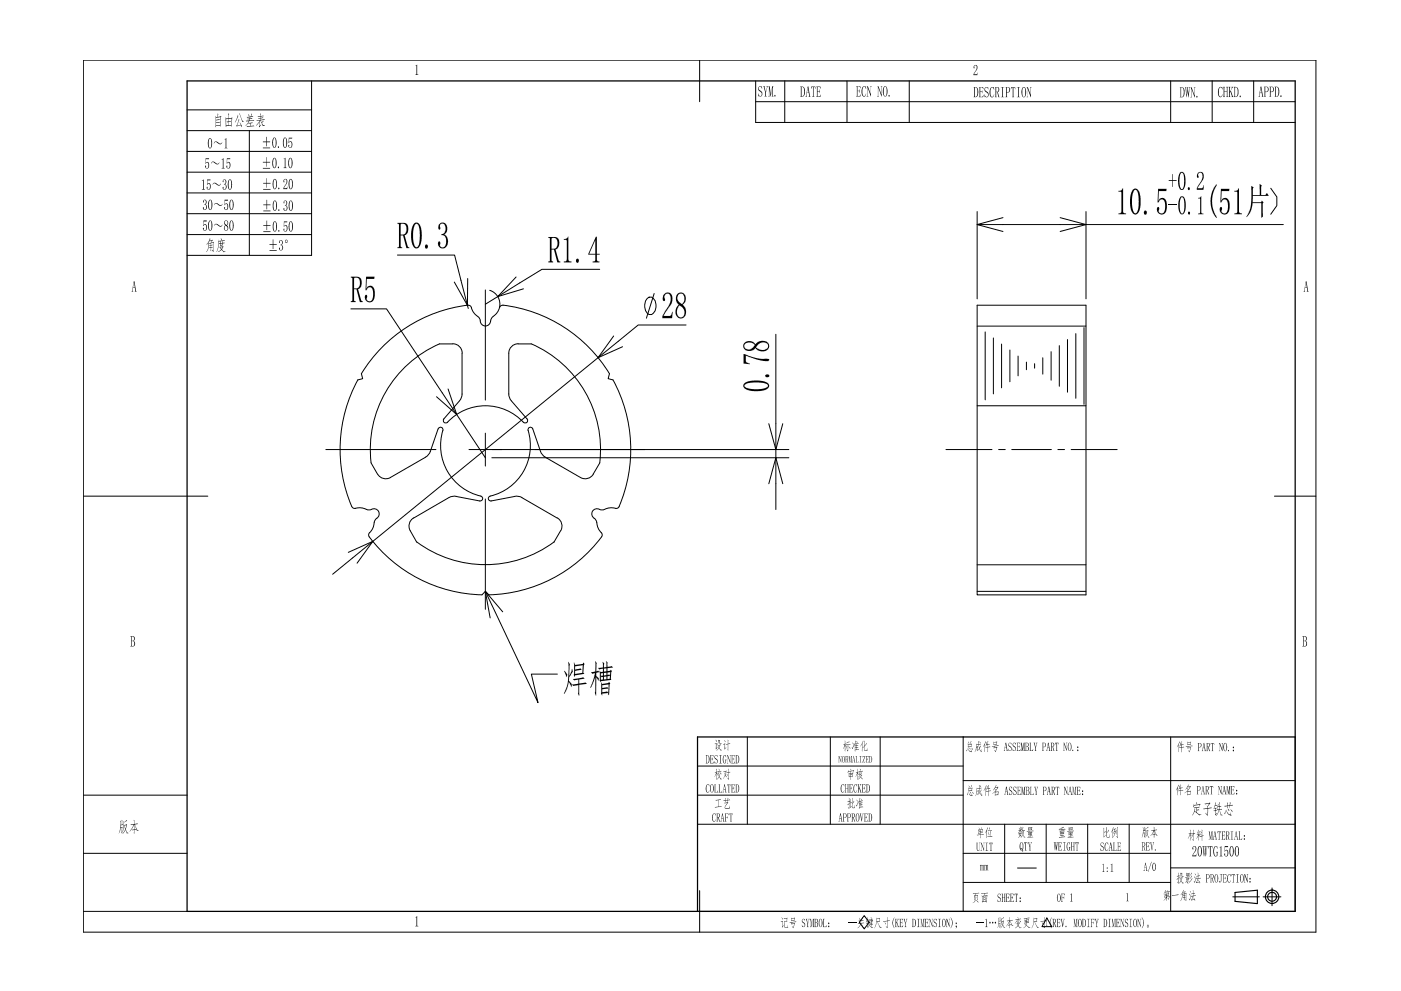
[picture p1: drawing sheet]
<svg xmlns="http://www.w3.org/2000/svg" width="420mm" height="297mm" viewBox="0 0 420 297" stroke-linecap="round" stroke-linejoin="round" font-family="sans-serif">
<g fill="none" stroke="#000" stroke-width=".3">
<path d="M25 18h369.6v261.4h-369.6zM209.8 18v12.5M226.6 24.3v12.4h161.8M226.6 30.5h161.8M235.3 24.3v12.4M254 24.3v12.4M272.7 24.3v12.4M351.1 24.3v12.4M363.5 24.3v12.4M376 24.3v12.4M25 148.7h37.3M382.2 148.7h12.4"/>
<path d="M25 238.3h31.1M209.2 238.3h79.7M209.2 229.6h79.7M224.1 220.9v26.2M249 220.9v26.2M264 220.9v26.2M288.9 220.9v52.3M288.9 234h99.5M351.1 220.9v52.3M388.4 220.9v52.3h-179.2M25 255.8h31.1M209.2 247.1h179.2"/>
<path d="M288.9 255.8h62.2M301.3 247.1v17.4M313.7 247.1v17.4M326.2 247.1v17.4M338.6 247.1v17.4M25 273.2h31.1M209.8 267v12.4M254.4 276.5h2.5M259.2 274.4l1.5 2-1.5 2-1.5-2zM288.9 264.5h62.2M292.7 276.5h2.4M305.2 260.2h5.6"/>
<path d="M314 275.2l1.4 2.5h-2.9zM351.1 260.1h37.3M369.7 268.8h8M378.8 268.8h5.3M381.5 266.1v5.4"/>
</g>
<g fill="#000">
<path d="M124.6 19.7l.5-.3v2.9l.3 .2h-.8l.3-.3v-2.3zM227.6 26l.9-.2 .1 .7-.5-.5h-.4l-.1 .3v.6l1 .9v.7l-.5 .5h-.6l-.2-.9 .7 .7 .4-.4v-.6l-1-.8zM228.9 25.9h.6l-.2 .3 .3 1.3 .4-1.3-.2-.3h.5l-.6 1.7v1.1l.2 .2h-.6l.2-.2v-1zM230.4 25.9h.4l.4 2.3 .4-2.3h.4l-.2 .2v2.6l.2 .2h-.5l.1-.2v-2.4l-.4 2.6-.5-2.5 .1 2.5h-.4l.2-.2v-2.7zM243.3 26h1.2l.1 .6-.2-.5-.4 .1v2.5l.2 .3h-.6l.2-.2v-2.7h-.3l-.3 .5zM244.8 26h1.2l.1 .6-.3-.5-.6 .1v1.1h.5l.1-.5v1.1l-.1-.5h-.5v1.4h.6l.3-.5v.7h-1.3l.2-.2v-2.6zM256.8 25.9h1.2l.1 .6-.4-.5-.6 .1v1.1h.6l.1-.4v1l-.1-.5h-.6v1.4l.6 .1 .5-.6-.2 .7h-1.2l.2-.2v-2.6zM258.9 25.9h.7l.2 .7-.6-.6-.5 .6-.1 1.4 .2 .7h.5l.5-.6-.6 .9-.5-.3-.3-.9 .1-1.2zM259.9 25.9h.4l.8 2.3 .1-2.1-.2-.2h.4l-.2 .2v2.8l-1-2.7v2.5l.2 .2h-.5l.2-.2v-2.7zM263.1 25.9h.4l.8 2.3v-2.2l-.2-.1h.5l-.2 .1v2.9l-1-2.7v2.5l.2 .2h-.5l.2-.2v-2.7zM292.1 19.7l.6-.2 .4 .3-.1 .9-.9 1.5 .8 .1 .3-.5-.1 .7h-1.2l1-2-.2-.9-.5 .1v.7l-.1 .1zM293.6 26.1h1.2l.1 .7-.2-.5-.7-.1v1.2h.4l.2-.4v1l-.2-.4h-.4v1.4h.7l.2-.6-.1 .7h-1.2l.2-.1v-2.8z"/>
<path d="M295.4 26.2l.9-.1v.7l-.3-.6h-.4l-.2 .3 .1 .7 1 .9-.1 .8-.3 .3h-.8l-.1-.9 .5 .7h.4l.2-.3-.1-.8-.9-.7zM297.2 26.2l.8-.1 .2 .8-.5-.7-.4 .1-.2 .4 .1 2.1 .2 .2h.4l.4-.7-.3 .7-.3 .2-.5-.2-.3-.9v-1.1zM300.2 26.1h1l-.4 .2v2.7l.4 .1h-1l.3-.1v-2.8zM303.2 26.1h1.2l.1 .7-.2-.6h-.4v2.8l.2 .1h-.6l.2-.1v-2.8h-.2l-.4 .6zM304.9 26.1h1l-.4 .2v2.7l.4 .1h-1l.4-.1v-2.8zM307.9 26.1h.3l.9 2.3v-2.2l-.2-.1h.5l-.2 .2v2.8l-1-2.6-.1 2.4 .2 .2h-.4l.2-.2v-2.6zM355.4 26.2h.4l.1 2.2 .2-1.5-.1-.7h.4l.1 2.1 .2-1.9-.2-.2h.4l-.4 3-.3-1.9-.4 1.9zM357 26.2h.3l.9 2.3v-2.2l-.2-.1h.5l-.2 .1v2.9l-1-2.7v2.5l.2 .2h-.5l.2-.2v-2.7zM365.6 26.2l.9-.2 .2 .8-.5-.6h-.4l-.2 .4-.1 1.6 .2 .7h.6l.4-.6-.3 .7-.4 .2-.5-.3-.2-.8v-1.1zM366.8 26h.5l-.1 1.4h.7l-.1-1.4h.5l-.2 .2v2.7l.2 .2h-.6l.2-.2v-1.3h-.7l.1 1.5h-.5l.2-.1zM368.4 26h.6l-.2 .2v1.4l.7-1.3-.2-.3h.5l-.7 1.1 .8 2h-.6l.2-.4-.5-1.3-.2 .4 .2 1.3h-.6l.2-.2v-2.7zM384.1 28.6l.2 .1-.1 .4-.2-.2z"/>
<path d="M211.9 235.3l.8-.2v.7l-.2-.5-.4-.1-.2 .7 .1 1.4 .4 .1 .3-.5-.3 .7-.4-.1-.3-.6zM213 226.4h.9l.1 .5-.2-.4h-.6v1l.5-.1 .1-.3v.8l-.2-.4h-.4v1.2h.6l.2-.5v.6h-1zM214.2 235.1h.5l-.2 .1v2.2h.5l.3-.5-.1 .6h-1zM214.4 226.5l.8-.1v.5l-.3-.5-.5 .3 .1 .5 .7 .7v.5l-.3 .4h-.6v-.7l.4 .6 .4-.3-.1-.6-.7-.6zM215.7 226.4h.8l-.4 .1v2.2l.4 .1h-.8l.3-.1v-2.2zM215.5 235.1h.5l-.2 .1v2.2h.5l.2-.5v.6h-1zM217.1 226.4h.6l.1 .6-.5-.6-.4 .8 .1 1.2 .3 .3 .3-.2-.2-.8h.5l-.2 1-.2 .1h-.4l-.3-.6v-1zM218.1 235.1h.9l.1 .6-.1-.5h-.3v2.2l.1 .1h-.5l.2-.1v-2.2l-.3 .1-.1 .4zM218 226.4h.3l.7 1.8v-1.6l-.2-.2h.4l-.2 .1v2.3l-.8-2.1v1.9l.2 .2h-.4l.2-.2v-2.1zM219.3 226.4h1l.1 .5-.3-.5-.5 .1v1h.4l.1-.4v.8l-.1-.4h-.4v1.1h.6l.2-.4-.1 .6h-1l.2-.2v-2.1zM219.3 235.1h1v.5l-.2-.4h-.5v1h.4l.1-.4v.8l-.1-.3h-.4v1.1h.5l.3-.5-.1 .6h-1zM251.5 226.6h.2l.5 1.5-.1-1.5h.3l-.1 .2v1.8l-.7-1.7 .2 1.7h-.4z"/>
<path d="M252.4 235.2l.7-.1 .1 .7-.5-.6-.4 .7 .1 1.4 .4 .1 .4-.5-.4 .7-.4-.1-.2-.6v-1.1zM253.4 235.1h.4l-.2 1.1h.6l-.1-1.1h.4v2.4h-.4l.1-1.2h-.6l.2 1.2h-.5l.2-.1zM254.6 235.1h1.1v.5l-.2-.4h-.5v1h.3l.2-.4v.8l-.1-.3h-.4v1.1h.5l.2-.5v.6h-1.1l.2-.1v-2.2zM254.5 226.6h.2l.2 1.5 .3-1.5h.3v2h-.3v-1.7l-.3 1.7-.3-1.7 .1 1.7h-.2zM256.3 235.2l.7-.1 .1 .6-.5-.5-.5 .8 .3 1.4h.3l.4-.5-.5 .7-.4-.2-.2-.5v-1zM256.6 226.6h.4l-.1 1.9h.4l.1-.4v.5h-.8zM257.7 226.6h.7l-.3 .1v1.8l.3 .1h-.7l.3-.1v-1.8zM257.2 235.1h.5l-.2 1.2 .5-.9-.1-.3h.4l-.5 .9 .6 1.5h-.4l-.3-1.3v1.3h-.5l.2-.1v-2.2zM258.5 235.1h1l.1 .5-.4-.4h-.4v1h.4l.1-.4v.8l-.1-.3h-.4v1.1h.5l.3-.5-.1 .6h-1zM258.8 226.6h.7l-.7 1.9h.5l.2-.4-.1 .5h-.8l.7-1.9h-.3l-.3 .3zM259.6 226.6h.8l.1 .4-.2-.3h-.4v.8h.3l.1-.3v.7l-.1-.4h-.3v1h.4l.2-.4-.1 .5h-.8zM302.7 222.7l.6-.1v.6l-.3-.5-.3 .1-.2 .3 .1 .3 .8 .8v.5l-.3 .4h-.6l-.1-.7 .4 .6 .4-.1 .1-.4-.1-.4-.8-.6z"/>
<path d="M302.7 236l.8-.2v.6l-.4-.5-.3 .1-.1 .3 .9 1.1-.1 .6-.3 .3h-.5l-.1-.7 .4 .6 .3-.1 .2-.4-.1-.4-.8-.6zM303.8 222.8l.8-.2v.6l-.3-.5-.4 .1-.1 .3 .8 1 .1 .5-.4 .5h-.5l-.1-.7 .4 .6h.3l.2-.4-.1-.4-.8-.7zM304 235.9l.8-.1v.6l-.4-.5-.4 .2 .1 .5 .8 .8-.1 .6-.4 .3h-.5l-.1-.7 .5 .6h.2l.2-.4-.1-.5-.7-.5zM304.9 222.6h1l.1 .5-.3-.4-.5 .1v.9h.4l.1-.3v.8l-.1-.4h-.4v1.1l.5 .1 .3-.5-.1 .6h-1l.2-.2v-2.1zM305.1 235.8h.9l.1 .5-.2-.4-.5 .1v.9h.4l.1-.4v.9l-.2-.4h-.3v1l.4 .2 .4-.5-.1 .6h-1l.1-.2v-2.1zM306.1 222.6h.3l.3 1.9 .3-1.9h.4v2.5h-.5l.2-2.1-.4 2.1-.4-2 .1 2h-.3zM306.3 235.8h.3l.3 1.9 .3-1.9h.3v2.5h-.4l.1-2.1-.3 2.1-.4-2.1 .1 2.1h-.3zM308.8 222.6h.4l-.2 .2v2.1l.6 .1 .2-.5v.6h-1zM308.9 235.8h.5l-.2 .2v2.1h.6l.2-.4-.1 .6h-1l.2-.2v-2.1zM310 222.6h.4l-.1 .3 .3 1 .3-1-.2-.3h.4l-.4 1.5 .1 1h-.5l.2-.9zM310.1 235.8h.5l-.1 .3 .2 1 .3-1-.1-.3h.4l-.5 1.4 .2 1.1h-.5l.2-1zM316.5 222.6h.9l.1 .6-.2-.4h-.3v2.2l.2 .1h-.5l.1-.1v-2.2l-.4 .4z"/>
<path d="M316.6 235.8h1v.6l-.1-.4-.3-.1v2.2l.1 .2h-.5l.2-.1v-2.3l-.3 .1-.1 .4zM318.9 222.6h.3l.6 1.9 .1-1.7-.2-.2h.4l-.2 .2v2.3l-.8-2.1v2l.2 .1h-.4l.1-.1zM319.1 235.8h.3l.7 1.9v-1.8l-.2-.1h.4l-.2 .2v2.3l-.8-2.2v2l.2 .2h-.5l.2-.2zM321.6 235.8h.3l.3 1.9 .3-1.9h.3v2.5h-.4l.2-.2v-1.9l-.4 2.1-.4-2.1 .1 2.1h-.3l.1-2.3zM322.9 235.8h1v.5l-.1-.3h-.6v.9h.4l.2-.4v.9l-.2-.4h-.4v1.1l.5 .1 .3-.5-.1 .6h-1zM362.9 235.6h.9l.1 .6-.2-.4h-.3v2.2l.2 .1h-.5l.1-.1v-2.2h-.3l-.1 .4zM363.1 222.7h1v.6l-.1-.5h-.3v2.2l.2 .1h-.5l.1-.1v-2.2l-.3 .1-.1 .4zM365.3 235.6h.3l.6 1.9v-1.7l-.1-.2h.4l-.2 .2v2.3l-.8-2.1v2l.1 .1h-.3l.1-.1v-2.2zM365.6 222.7h.3l.6 1.9v-1.8l-.1-.1h.4l-.2 .1v2.3l-.8-2.1v2l.1 .1h-.3l.1-.1v-2.2zM367.8 235.6h.3l.3 1.9 .3-1.9h.3v2.5h-.4l.1-2.1-.3 2.1-.4-2 .1 2h-.3zM369.1 235.6h1l.1 .5-.3-.3h-.4v.9h.3l.2-.4v.9l-.1-.3-.4-.1v1.2h.5l.2-.5-.1 .6h-1l.2-.1v-2.2zM40.1 245.7l.3 .3-.1 1 .9-.2 .2 .2-.6 .1a.35 .35 0 0 0-.4 .2 .35 .35 0 0 0 .3 .4l.5 1.1 .4 .2h-.6l-.7-1.9v1.5l.6 .1-.6 .1v1.1l-.1-1.1-.6-.1 .6-.1v-1.3l-1.3 2 1.2-2.1-.8 .1-.2-.2 1.1-.1z"/>
<path d="M213.8 244l.8-.2 .1 .6-.4-.5-.3 .1-.2 .4 .1 1.6 .4 .1 .4-.5-.4 .7-.5-.2-.2-.5v-1zM214.6 239.8l1.5-.2 .1 .1-.8 .2v1.9h1.1l-2 .3-.2-.2 1.1-.1v-1.6a.34 .34 0 0 0-.3-.4 .34 .34 0 0 0-.4 .2zM217.4 243.8h1l.1 .5-.3-.4-.5 .1v.9h.5v-.3v.8l-.1-.4h-.4v1.1l.2 .2h-.5l.1-.2zM218.8 243.8h.9v.6l-.1-.4-.3-.1v2.2l.2 .2h-.5l.1-.2v-2.2l-.3 .2-.1 .3zM257.9 243.8h.4l.2 1.9 .2-1.9h.3l-.6 2.5zM259.2 243.8h1v.5l-.2-.3-.5-.1v1h.4l.1-.4v.9l-.2-.4h-.3v1.1h.5l.2-.4v.6h-1.1l.2-.2zM292.8 252.6h.4l-.1 2 .3 .4 .4-.4v-1.9l-.2-.1h.4l-.2 .2v1.9l-.3 .4-.5-.3zM293.9 259.3l.7 .1a.24 .24 0 0 1 .3-.1 .24 .24 0 0 1 .1 .3l.1 1.3h-.3l.1-1.5-.3 .2 .1 1.3h-.3v-1.5l-.3 .2 .1 1.3h-.3zM294.1 252.6h.3l.6 1.9 .1-1.7-.2-.2h.4l-.2 .1v2.4l-.8-2.2v2l.1 .2h-.3l.1-.2v-2.1zM295.2 259.3l.2-.1v.3l.2-.3 .2 .3 .5-.2 .1 1.6h-.3v-1.5l-.2 .1 .1 1.4h-.4l.1-1.5-.3 .2 .1 1.3h-.3zM295.5 252.6h.8l-.3 .2v2.1l.3 .2h-.8l.4-.3v-2zM296.7 252.6h1v.6l-.1-.5h-.3v2.2l.1 .2h-.5l.2-.2v-2.2l-.5 .5z"/>
<path d="M307.1 252.5h1l.1 .5-.2-.4h-.3v2.2l.2 .1h-.5l.1-.1v-2.2h-.2l-.2 .4zM308.3 252.5h.5l-.2 .2 .3 1.1 .3-1.1-.1-.2h.4l-.5 1.4 .1 1h-.5l.2-.9zM316 252.5h.4v1.8l.1-1.8h.3l.1 1.7 .1-1.7h.3l-.4 2.4-.3-1.5-.2 1.5zM317.3 252.5h1l.1 .5-.3-.4h-.5v1h.4l.2-.4v.8l-.2-.3h-.4v1.1h.5l.3-.5v.6h-1.1zM318.8 252.5h.8l-.4 .1v2.2l.4 .1h-.8l.3-.2v-2zM320.1 252.6l.7-.1 .1 .6-.4-.5-.4 .5v1.2l.3 .5 .3-.1-.1-.8h.4l-.1 .9-.4 .2-.4-.2-.2-.8zM321.2 252.5h.4l-.1 1.1h.5l-.1-1.1h.4v2.4h-.4l.1-1.2h-.5l.1 1.2h-.5l.2-.1zM322.5 252.5h1v.6l-.1-.5h-.3v2.2l.2 .1h-.6l.2-.1v-2.2h-.2l-.2 .5zM330.2 252.7l.7-.2v.7l-.3-.6h-.3l-.1 .3 .1 .5 .7 .7v.5l-.3 .4h-.6v-.7l.4 .6 .4-.3-.1-.6-.7-.6zM330.6 259.1l.4-.2v2.1l.3 .3h-.7l.2-.2v-1.9zM331.5 252.7l.8-.1 .1 .6-.6-.6-.3 .6 .1 1.6 .4 .1 .4-.6-.5 .8-.5-.3-.1-.5zM333.1 259.1l.5-.2v2.3l.3 .1h-.8l.3-.1v-2z"/>
<path d="M333.8 252.6h.5l-.1 2.3h.5l.2-.5-.1 .6h-1l.2-.2v-2.1zM335.1 252.6h1l.1 .5-.4-.5-.4 .1v1l.4-.1 .1-.3v.8l-.1-.4h-.4v1.1l.5 .1 .3-.5-.1 .6h-1l.2-.2v-2zM343.7 252.5h.9l.2 .5-.4-.4h-.4v1l.4-.1 .1-.3v.8l-.1-.3h-.4v1.1h.5l.2-.5v.6h-1zM344.9 252.5h.4l.2 1.9 .3-1.6-.1-.3h.4l-.6 2.4zM346 247.9l.2 .1v.8l.7-.2 .1 .2-.4 .1a.36 .36 0 0 0-.3 .3 .36 .36 0 0 0 .2 .4l.3 .5 .4 .3h-.4l-.6-1.5v1.2h.4l-.4 .1-.1 1-.1-1h-.4l.4-.1v-1.1l-1 1.6 1-1.6h-.6l-.2-.1 .8-.1zM346.4 254.6h.2l-.1 .4zM357.7 253.8l.8-.2 .3 .9-1.1 1.9h.8l.3-.5-.1 .8h-1.1l.9-1.9 .1-.6-.2-.5-.5 .2v.6a.35 .35 0 0 1-.4-.3 .35 .35 0 0 1 .2-.4zM360.6 253.6h.5l-.2 .3 .2 1.9 .3-1.4-.2-.8h.4l.1 2.2 .1-2.2h.4l-.5 3.1-.3-1.9-.4 1.9zM361.2 240.9l1.5-.2 .1-.2 .2 .2-.8 1.2a.57 .57 0 0 0 .9 .2l.3 .1-.7 .1a.55 .55 0 0 0-.4 .9l-.2 1.4-.6-.9 .5 .5 .2-1.2a.5 .5 0 0 0-.3-.6 .5 .5 0 0 0-.6 .1l-.5-.1 .9-.1a.42 .42 0 0 0 .5-.3 .42 .42 0 0 0-.3-.5l.2 .2 .5-.8-1.1 .2zM362.4 253.6h1.2v.7l-.2-.5h-.3v2.7l.2 .2h-.7l.3-.2v-2.8l-.4 .1-.2 .5zM362.5 249.2h.3l.2 1.9 .4-1.9h.3v2.5h-.4l.1-2.1-.4 2.1-.4-2.1 .2 2.1h-.3zM364.2 253.8l.8-.2 .1 .8-.6-.7-.2 .3-.2 .9 .1 1.3 .3 .4 .4-.3v-.7l-.2-.2h.6l-.2 .2v.9l-.4 .2-.5-.2-.3-.7v-1z"/>
<path d="M365.1 249.2h1l.1 .6-.2-.5h-.3v2.2l.2 .2h-.5l.2-.2v-2l-.3-.2-.2 .5zM365.7 253.9l.6-.3v2.8l.4 .3h-1l.4-.2v-2.5zM366.4 249.2h.9l.1 .5-.3-.4h-.4v1h.3l.2-.4v.9l-.2-.4h-.3v1.1h.5l.2-.4-.1 .6h-1l.2-.2zM367.3 253.6h1v.3h-.9l-.1 1.2 .6-.4 .5 .7-.1 .9-.4 .4-.5-.1-.2-.3 .1-.5 .3 .8 .3-.1 .2-.4-.2-1.2h-.2l-.4 .4zM369.1 249.2h.7l-.3 .1v2.2l.3 .2h-.7l.3-.2v-2.2zM371.4 249.2h.5l-.1 2.3h.5l.2-.4v.6h-1.1l.2-.2v-2.1zM124.6 274.9l.5-.3v2.9l.3 .2h-.8l.3-.3v-2.4zM240.6 275.5l.8-.1v.6l-.3-.5h-.4l-.1 .3v.4l.8 .7v.6l-.3 .4h-.5l-.1-.7 .4 .6 .4-.3v-.5l-.8-.7zM241.7 275.4h.4l-.1 .3 .2 1 .4-1-.2-.3h.4l-.5 1.4 .2 1.1h-.5l.2-1zM242.9 275.4h.3l.3 1.9 .3-1.9h.4v2.5h-.5l.2-2.1-.4 2.1-.4-2.1 .1 2.1h-.3zM246.8 275.4h.5l-.2 .1v2.2h.5l.3-.4-.1 .6h-1l.1-.2zM268.2 275l-.4 1.2v.8l.4 1.2-.6-1.4 .2-1z"/>
<path d="M268.4 275.4h.5l-.2 .1v1.1l.6-.9-.2-.3h.5l-.6 .9 .6 1.6h-.4l.1-.2-.4-1.2-.2 .4 .2 1h-.5zM269.7 275.4h1l.1 .5-.3-.4h-.4v1h.3l.2-.4v.9l-.2-.4h-.3v1.1h.5l.2-.4-.1 .6h-1l.2-.2v-2.1zM271 275.4h.4l-.1 .3 .3 1 .3-1-.1-.3h.3l-.5 1.4v.9l.2 .2h-.5l.2-.2v-.8zM275 275.4h.8l-.3 .1v2.2l.3 .2h-.8l.3-.2v-2.2zM276.1 275.4h.2l.3 1.9 .4-1.9h.3l-.2 .2v2.1l.2 .2h-.5l.2-.2v-1.9l-.4 2.1-.4-2.1 .2 2.1h-.3zM277.4 275.4h1l.1 .5-.4-.4h-.4v1h.4l.1-.4v.9l-.1-.4h-.4v1.1h.5l.2-.4v.6h-1zM278.6 275.4h.3l.7 1.9v-1.7l-.1-.2h.3l-.1 .1v2.4l-.8-2.1-.1 1.9 .2 .2h-.4l.2-.2v-2.2zM280.1 275.5l.8-.1v.6l-.3-.5-.5 .3 .1 .4 .8 .8-.3 .9h-.7v-.7l.4 .6 .3-.1 .2-.3-.1-.5-.8-.6zM281.4 275.4h.8l-.3 .1v2.2l.3 .2h-.8l.3-.2v-2.1zM283.7 275.4h.3l.7 1.9v-1.8l-.2-.1h.4l-.2 .2v2.3l-.8-2.1v1.9l.2 .2h-.4l.2-.2zM285 275l.5 .6 .2 .8-.1 .9-.5 .9 .4-1.1v-1zM295.5 275.6l.4-.2v2.3l.3 .2h-.7l.2-.2v-2z"/>
<path d="M299.3 268l.8-.1v.6l-.2-.5h-.4l-.2 .2 .1 .5 .8 .7v.6l-.3 .3h-.7v-.7l.3 .6 .3 .1 .2-.3-.1-.6-.7-.7zM300.4 267.9h.4l-.1 1.1h.6l-.2-1.1h.5v2.4h-.5l.2-1.2h-.6l.1 1.2h-.4zM301.7 267.9h1l.1 .5-.4-.4h-.4v1l.4-.1 .1-.3v.9l-.1-.4h-.4v1.1h.5l.2-.5v.6h-1zM302.7 274.9l.2 1 .7-.2 .2 .2h-.4a.37 .37 0 0 0-.4 .3 .37 .37 0 0 0 .2 .4l.3 .7 .4 .2h-.4l-.6-1.5v1.2h.4l-.4 .1v.9l-.1-.9h-.5l.5-.1v-1.1l-1.1 1.6 1-1.6h-.6l-.2-.1 .9-.1zM303 267.9h.9l.2 .5-.4-.4h-.5v1l.5-.1 .1-.3v.9l-.2-.4h-.4v1.1h.6l.2-.5v.6h-1zM304.3 267.9h.9l.1 .5-.2-.4h-.2v2.2l.1 .1h-.5l.2-.1v-2.2l-.5 .4zM313.7 276.1l.3-.2v1.5l.2 .1h-.5l.2-.1v-1.3zM315.4 275l-.4 2 .4 1.2-.6-1.4 .1-.9zM316.9 275.4h1l.1 .5-.4-.4h-.4v1h.4l.1-.4v.9l-.1-.4h-.4v1.1h.6l.2-.4-.1 .6h-1l.1-.2zM318.2 267.9h1.1v.5l-.2-.4-.6 .1v.9h.5l.1-.4v.9l-.1-.4h-.5l.2 1.2h-.5l.2-.1v-2.1zM318.1 275.4h.5l.1 1.9 .4-1.6-.1-.3h.3l-.6 2.5zM320.9 268l.5-.2v2.2l.3 .2h-.8l.3-.2v-1.9z"/>
<path d="M322 275.4h.2l.3 1.9 .3-1.9h.3v2.5h-.4l.2-.2v-1.9l-.4 2.1-.4-2.1 .2 2.1h-.3zM326 275.4h.8l-.4 .2v2.1l.4 .2h-.8l.3-.2v-2.1zM327.1 275.4h1l.1 .6-.4-.5-.4 .1v.9h.4l.2-.3v.8l-.2-.4h-.4l.1 1.3h-.4l.2-.2v-2.1zM328.4 275.4h.4l-.2 .3 .3 1 .3-1-.1-.3h.4l-.5 1.4v.9l.2 .2h-.6l.3-.2v-.8zM332.4 275.4h.7l-.3 .1v2.2l.3 .2h-.7l.3-.2v-2.2zM333.4 275.4h.3l.3 1.9 .3-1.9h.3v2.5h-.4l.2-.2v-1.9l-.4 2.1-.4-2.1 .1 2.1h-.3zM334.7 275.4h1l.1 .5-.3-.4h-.5v1h.5l.1-.4v.9l-.2-.4h-.4v1.1h.5l.3-.4v.6h-1.1zM336 275.4h.3l.6 1.9 .1-1.7-.2-.2h.4l-.2 .1v2.4l-.8-2.1v1.9l.2 .2h-.4l.1-.2v-2.1zM337.5 275.5l.8-.1v.6l-.3-.5-.5 .3v.4l.8 .9v.5l-.3 .3h-.6v-.7l.3 .6 .3-.1 .2-.3-.1-.5-.7-.5zM337.7 267.9l.5-.3v2.4l.3 .1h-.8l.3-.2v-1.9zM338.7 275.4h.8l-.3 .2v2.1l.3 .2h-.8l.4-.2v-2.1zM341.1 275.4h.2l.7 1.9 .1-1.8-.2-.1h.4l-.2 .2v2.3l-.8-2.1v1.9l.2 .2h-.4l.1-.2z"/>
<path d="M342.4 275l.4 .5 .2 .9v.9l-.5 .9 .4-1.1v-.9zM345.3 258.3l-.9 3.1zM351.4 268.4l1.9-.3 .2 .2zM365.8 262h.8l-.3 .3v1.8l-.4 .4-.3-.2 .1-.3v.3l.3 .1 .2-.4v-1.8zM366.7 262h1l.1 .6-.2-.4h-.6v.9h.5l.1-.3v.8l-.2-.4h-.4v1.1l.6 .1 .2-.5v.6h-1.1l.2-.2v-2.1zM368.3 262.2l.7-.2 .2 .7-.5-.6-.4 .5 .1 1.7 .4 .1 .4-.5-.5 .6h-.3l-.3-.6v-1.1zM369.4 262h.9v.6v-.4h-.4v2.1l.2 .2h-.5l.2-.2v-2.1h-.3l-.1 .4zM370.7 262h.8l-.3 .2v2.2l.3 .1h-.8l.4-.1v-2.2zM373.1 262h.3l.7 1.9v-1.7l-.2-.2h.4l-.1 .2v2.3l-.9-2.1v2l.2 .1h-.4l.1-.1z"/>
<path d="M240.4 26.1v2.7l.3 .1 .4-.7v-1.4l-.3-.7zM240 26h.8l.6 .7-.1 1.7-.6 .6h-.7l.2-.1v-2.8z"/>
<path d="M242.2 26l.2-.1 .6 3.1h-.5l.2-.2-.2-.9h-.5v1.1h-.4zM242.2 26.3l-.2 1.5h.5z"/>
<path d="M265.4 26l-.4 .7v1.4l.2 .6 .3 .1 .4-.5v-1.6l-.2-.7zM265.1 26l.5-.2 .2 .2 .4 1.1-.2 1.3-.5 .6-.4-.3-.3-.9v-1.1z"/>
<path d="M292.5 26.2l-.1 2.8h.2l.5-.6v-1.3l-.1-.6zM292 26.1l.9 .1 .4 .7v1.7l-.6 .5h-.8l.3-.1v-2.8z"/>
<path d="M298.4 26.1h.9l.3 .4v.8l-.4 .3 .6 1.5h-.4l-.3-1.5h-.3l.1 1.5h-.5l.1-.1v-2.8zM298.8 26.2v1.3h.3l.3-.2v-.8l-.2-.3z"/>
<path d="M301.6 26.1h.9l.4 .5-.1 .9-.9 .2 .2 1.4h-.6l.2-.1v-2.8zM302 26.2l-.1 1.4h.5l.3-.4v-.7z"/>
<path d="M306.9 26.2l-.3 .8v1.2l.2 .8 .3 .1 .4-.7v-1.5l-.2-.6zM306.6 26.3l.7-.2 .4 .8v1.4l-.5 .9-.5-.2-.3-.7-.1-1z"/>
<path d="M354.2 26.3v2.7l.3 .1 .4-.5 .1-1.3-.2-.9zM353.8 26.2h1l.4 .7v1.5l-.6 .8h-.8l.2-.2v-2.6z"/>
<path d="M370.5 26.2l-.1 2.7 .2 .1 .6-.7v-1.2l-.3-.8zM370 26l.9 .1 .5 .7-.1 1.7-.6 .6h-.7l.2-.2v-2.7z"/>
<path d="M378.1 26l.2-.1 .6 3.1h-.5v-1.1h-.6l-.1 .9 .2 .2h-.5zM378.1 26.3l-.3 1.5h.6z"/>
<path d="M379.1 26h1l.4 .7-.3 .8-.8 .1v1.2l.3 .2h-.6l.1-.1v-2.8zM379.5 26.1l-.1 1.4h.5l.3-.4v-.7l-.2-.3z"/>
<path d="M380.7 26h1l.3 .5-.1 .8-.8 .3v1.3l.1 .1h-.6l.2-.2v-2.7zM381.1 26.1v1.4h.4l.3-.4v-.8z"/>
<path d="M382.6 26.2v2.6l.3 .1 .4-.5 .1-1.2-.2-1zM382.2 26h.8l.6 .6v1.6l-.6 .8h-.8l.2-.1v-2.8z"/>
<path d="M40.1 84.4l.2-.1 .7 3.1h-.6v-1.1h-.5l-.1 .9 .1 .2h-.4zM40.1 84.7l-.2 1.4h.5z"/>
<path d="M391.6 84.4l.2-.1 .6 3.1h-.5l.2-.2-.2-.9h-.5v1.1h-.4zM391.6 84.7l-.2 1.4h.5z"/>
<path d="M39.1 190.7h.9l.4 .4v.7l-.4 .3 .4 .2 .1 .8-.5 .7h-.9l.2-.2v-2.7zM39.5 192.2v1.4h.5l.3-.4-.1-.8zM39.5 190.8v1.3h.4l.2-.3 .1-.6-.2-.3z"/>
<path d="M390.6 190.7h.9l.4 .4v.7l-.4 .3 .4 .3 .1 .9-.5 .5h-.9l.2-.3v-2.6zM391 192.2v1.3l.5 .1 .3-.4-.1-.8zM391 190.8v1.3h.4l.3-.4v-.5l-.3-.4z"/>
<path d="M212 226.5l-.1 2.1 .2 .1 .4-.4 .1-1.2-.2-.4zM211.6 226.4h.8l.3 .6v1.1l-.6 .7h-.5l.2-.2v-2.1z"/>
<path d="M213.3 235.2l-.2 1.5 .1 .6 .3 .2 .3-.5v-1.3l-.2-.5zM213.2 235.2l.5-.1 .4 .9-.1 .9-.5 .7-.3-.2-.2-.6z"/>
<path d="M214.8 230.4l.1 1h.3l-.3 .1 .3 .4-.1 .2-.2-.3v1.9l-.1-1.9-.5 1.1 .5-1.3-.5-.1 .5-.1zM215.3 232.2l.1-.1 .3 .6 .2-.8 .1 .2-.3 .7 .8 .8h-.5l-.3-.7-.7 .8 .6-.9zM215.2 231.2l1-.1 .2 .1-1 .2zM215.5 231.4l.1 .3-.5 .8zM215.8 231.5l.5 .3v.3zM215.5 230.4l.2 .7z"/>
<path d="M215.2 223.4l.8-.3 .1 .2-.4 .8 .4 .6 .4 .2h-.5l-.4-.7-.7 .8 .7-.9-.3-.5 .3 .4 .3-.6zM215.4 221.8l.1 .2 .4-.2v1l.5 .2-.4 .1-.2-1h-.3l-.2 .9-.3 .3 .4-.8zM214.3 222.9l.6-.1-.1 1.5 .4-.4-.4 .7-.1-1.6zM214.6 221.8l.4 .3-.1 .3z"/>
<path d="M217.2 235.1l.2-.1 .5 2.5h-.4v-.9h-.5l.1 .9h-.4zM217.3 235.4l-.2 1.1h.4z"/>
<path d="M218.2 221.7l.3 .3-.1 .9 .5-.1 .1 .2-.6 .1v1.9l-.2-.3 .1-1.6h-.6l.6-.1zM216.8 223.1l.6-.3 .1 .2-.1 1.3 .4-.3-.4 .7v-1.6zM217.2 221.8l.3 .4v.3z"/>
<path d="M218.5 230.4l.1 1 .4 .1-.4 .1-.1 2.2-.4-.6 .4 .2v-1.8h-.7l.7-.2zM216.9 231.3l.8-.3 .2 .1-.3 1 .2 .9-.3-.6-.6 1.1 .5-1.2-.3-.7 .4 .5 .2-.7h-.6zM217.9 231.9l.3 .4v.3z"/>
<path d="M221 226.4l-.1 2.2 .1 .1 .4-.3 .1-1.3-.1-.4zM220.6 226.4h.7l.4 .6-.1 1.3-.5 .5h-.5z"/>
<path d="M220.9 235.2v2.2h.2l.3-.3 .1-1.1-.2-.7zM220.6 235.1h.6l.4 .5v1.3l-.5 .6h-.6l.2-.1z"/>
<path d="M252.9 226.7l-.2 1.2 .1 .5 .2 .1 .3-1.4zM252.7 226.7l.4-.1 .3 .5v1l-.4 .5h-.2l-.3-.6z"/>
<path d="M253.3 222l.2 1 .3 .1h-.3v.3l.3 .2v.3l-.3-.4v1.8l-.1-1.9-.6 1.1 .6-1.4h-.5l.5-.1zM253.6 223.2l1.5-.1-.8 .2v2l-.4-.6 .4 .2v-1.3a.27 .27 0 0 0-.1-.3 .27 .27 0 0 0-.4 .1zM253.8 222.5l1-.1zM254 223.6l.1 .3-.5 .8zM254.5 223.6l.5 .6-.1 .3z"/>
<path d="M253.5 226.6l.7 .1 .2 .2v.4l-.3 .3 .3 1h-.2l-.2-1h-.2l.1 1h-.4zM253.8 226.7v.8h.2l.2-.6z"/>
<path d="M254.4 230.8v.3l1.8-.1-.4 .4 .1-.3-.8 .1 .1 .5 .7-.1-.2 1.4-.1-.3h-.4v1l-.1-.9h-.5v.2v-.2l-.1-1v-.2l.1 .2 .5-.1v-.5l-.7 .1-.1 .4zM255.2 231.9v.3h.4l-.4 .1 .1 .3a.47 .47 0 0 0 .5-.2 .47 .47 0 0 0-.1-.5zM254.6 231.9v.8h.5v-.4l-.4-.1h.4v-.3zM255 230.5l.3 .2-.1 .3z"/>
<path d="M256 226.7l.5 1.9h-.4v-.8h-.3v.8h-.3zM256 226.8l-.2 1h.3z"/>
<path d="M256.6 222v.5a.32 .32 0 0 0 0 .5 .32 .32 0 0 0 .5-.2l.4 .1-.5 .1v.4l.4 .1-.4 .1v.4l.4 .1h-.4v.6l.5-.1 .1 .1h-1.1l-.1 .6v-2.2l-.4 .6zM256.5 224.1v.6h.4v-.5zM256.5 223v.5h.4v-.5zM256.5 223.6v.5l.4-.1v-.4zM256.1 223l-.4 1.6-.2-.6 .2 .2zM255.6 222.5l.3 .3v.3zM256.9 222.1l.2 .6z"/>
<path d="M257.1 230.4l.1 1 .3 .1h-.3l.3 .5-.1 .3-.2-.5v1.9l-.1-1.9-.5 1.1 .5-1.4h-.5l.5-.1zM257.5 231.2l1.2-.2 .1 .2-.8 .1-.3 .7 .5-.1 .1-.5 .2 .3-1.2 1.3 .8-.9-.5 .1 .4-.9zM258.5 232.1v.3l-.3 .5 .4 .4v.4l-.5-.8-.9 .8zM257.9 230.4l.3 .4-.1 .3z"/>
<path d="M259.1 222l.2 .3v1.3l.5-.9 .1 .3-.6 .7v1l.6 .2 .2-.7v.8h-.8l-.1-1.2-.5 .4 .5-.5zM258.8 222l-.3 3.3v-2.3l-.5 .7z"/>
<path d="M260.2 235.2l-.1 2.2h.2l.3-.3 .1-1-.1-.7zM259.7 235.1l.9 .1 .2 .5v1.2l-.5 .6h-.6l.2-.1v-2.2z"/>
<path d="M261 226.7v1.8l.4-.4v-1zM260.7 226.6l.5 .1 .3 .3v1.1l-.3 .5h-.5z"/>
<path d="M290.3 222.9v.2h.6l.3-1 .1 .2-.3 .8 .4-.3 .1 .2-.1 .9h-1l-.1 .2zM290.4 223.2v.6l.8-.1 .1-.6zM290.3 224.3l.4 .7 .6 .3-.1-.7 .3 .8-.9-.3zM290.1 224.3l-.2 .9zM291.3 224.2l.5 .3v.3zM290.3 222.3l.3 .6zM290.6 224.2l.4 .2v.3z"/>
<path d="M290.4 236.1l.1 .2 .6-.1 .3-1 .1 .3-.4 .7 .4-.1 .1 .1v.8l-1.1 .3zM290.5 236.4v.6l.9-.1 .1-.6zM290.5 237.4l.4 .8 .4 .2h.2l-.1-.6 .2 .8-.7-.2zM290.3 237.4l-.3 1zM291.5 237.4l.4 .3v.3zM290.5 235.5l.3 .4v.2zM290.8 237.3l.4 .6z"/>
<path d="M293.4 222.1l.2 .6a.3 .3 0 0 0 .1 .4 .3 .3 0 0 0 .4-.2l.1 .2h-.3a.58 .58 0 0 0-.2 1l.3-.7 .1 .3-.3 .7 .4 .7 .1-.6 .1 .9-.7-.9-.4 .4 .3-.5-.1-1.2-.7 .1v.6l.5-.3v.2l-.2 1.3-.3-.5 .3 .2 .1-.9-.4 .1-.5 1.4 .4-1.1v-1.4l.1 .3 .7-.1zM293.7 222.2l.3 .3v.3z"/>
<path d="M293.6 235.3l.2 .2-.1 .3a.3 .3 0 0 0 .2 .4 .3 .3 0 0 0 .4-.1l.1 .2h-.6v.5l.1 .6 .3-.8 .1 .3-.4 .7 .5 .7 .1-.6 .1 .9-.7-.9-.5 .4 .4-.5-.1-1.2-.7 .1v.6l.6-.1-.3 1.3-.3-.5 .3 .2 .1-.9-.4 .1-.5 1.4 .4-1.1v-1.4l.1 .2h.6zM293.9 235.4l.3 .3-.1 .3z"/>
<path d="M296.2 222.1l.2 .2-.1 .8 .4-.1 .1 .2-.5 .1v.6h.7l-.7 .1v1.4l-.1-1.4-.6 .2-.1-.2 .7-.1v-.6h-.4l-.3 .4 .4-1.2-.1 .7 .4-.1zM295.5 222.2l-.2 3.2v-2.2l-.5 .6z"/>
<path d="M296 235.7l.2 .2-.2 .5 .4-.1v-1l.2 .2-.1 .8h.5l-.5 .1v.7l.6-.2 .1 .2-.7 .1-.1 1.4v-1.4l-.6 .1-.1-.1 .7-.1v-.6l-.4-.1-.3 .5zM295.7 235.3l-.2 3.3v-2.3l-.5 .7z"/>
<path d="M298.7 235.3l.1 .2-.3 .5 .8-.2 .1 .2-1 1.3 1-.1v1.1h-.9v.3l-.1-1.2-.9 .5 .8-.6 .9-1.2h-.7l-.2 .3 .3 .3-.1 .2-.2-.5-.5 .5zM298.5 237.5v.7h.7l.1-.8z"/>
<path d="M298 222.2v.3l.9-.3 .1 .9-1 .2zM297.4 223.6l2-.2 .1 .2-1.2 .1-.2 .4 .9-.2 .1 .1-.6 1.4-.3-.6 .3 .4 .4-1-.9 .1 .1-.6zM298.1 222.5v.6l.7-.1 .1-.5z"/>
<path d="M301.6 222.7l.1-.1 .5 2.5h-.4v-.9h-.4v.9h-.4zM301.6 222.9l-.2 1.2h.4z"/>
<path d="M301.7 235.8h.2l.5 2.5h-.4v-1h-.4v1h-.4zM301.8 236.1l-.2 1.1h.4z"/>
<path d="M307.4 222.6h.8l.3 .4v.5l-.3 .2 .3 .2 .1 .7-.4 .5h-.8l.2-.2v-2.1zM307.7 223.8v1.1l.4 .1 .2-.2 .1-.6-.2-.3zM307.8 222.7l-.1 1h.4l.2-.6-.1-.3z"/>
<path d="M307.6 235.8h.8l.2 .3 .1 .5-.3 .3 .3 .3 .1 .6-.4 .5h-.8l.2-.2v-2.1zM307.9 237v1l.4 .2 .2-.3v-.6l-.2-.3zM307.9 235.9v1h.3l.3-.7-.2-.3z"/>
<path d="M312.6 222.6l.8 .1 .3 .4-.2 .7-.6 .1 .1 1.2h-.4zM312.9 222.8v1.1h.3l.3-.3v-.7z"/>
<path d="M312.7 235.8h.8l.3 .5-.1 .6-.7 .2 .2 1.2h-.5zM313.1 235.9l-.1 1.1h.4l.2-.2 .1-.6-.2-.2z"/>
<path d="M314.3 222.7l.2-.1 .5 2.5h-.4v-.9h-.5v.9h-.3zM314.3 222.9l-.2 1.2h.5z"/>
<path d="M314.5 235.8h.1l.5 2.5h-.4v-1h-.4v1h-.3zM314.5 236.1l-.2 1.1h.4z"/>
<path d="M315.1 222.6h.7l.3 .3v.7l-.3 .2 .4 1.3h-.2l-.3-1.2h-.3l.2 1.2h-.5l.2-.2v-2.1zM315.5 222.7l-.1 1.1h.3l.3-.7-.2-.3z"/>
<path d="M315.3 235.8h.8l.2 .3v.5l-.3 .4 .4 1.3h-.2l-.4-1.3h-.2l.1 1.3h-.4l.1-.2v-2.1zM315.6 235.9v1h.3l.3-.7-.2-.2z"/>
<path d="M320.7 222.7l-.3 .9 .2 1.3a.5 .5 0 0 0 .5-.2 .5 .5 0 0 0 .1-.5l-.1-1.2zM320.5 222.8l.5-.1 .3 .7v1.1l-.4 .6-.3-.1-.3-.5-.1-1z"/>
<path d="M320.9 235.8h.1l.5 2.5h-.4v-1h-.5l.1 1h-.4zM320.9 236.1l-.2 1.1h.4z"/>
<path d="M323 224.9a.22 .22 0 0 1 .4 0 .22 .22 0 0 1-.4 0zM322.9 224a.25 .25 0 0 1 .5 0 .25 .25 0 0 1-.5 0z"/>
<path d="M324.4 238.1a.22 .22 0 0 1 .4 0 .22 .22 0 0 1-.4 0zM324.4 237.2a.22 .22 0 0 1 .4 0 .22 .22 0 0 1-.4 0z"/>
<path d="M353.7 235.5l.1 .2-.1 .5 .4-.1-.1-1 .2 1 .4-.1 .1 .2-.5 .1v.6l.5-.1 .2 .1-.7 .1-.1 1.4v-1.4l-.6 .2-.2-.2 .8-.1v-.6a.29 .29 0 0 0-.4-.1 .29 .29 0 0 0-.1 .4l-.1 .2zM353.4 235.2l-.2 3.2-.1-2.2-.4 .7z"/>
<path d="M354 222.5l.1 .3-.1 .5 .3-.1v-1l.2 1h.5l-.5 .1v.6l.5-.1 .1 .2-.6 .1-.1 1.4-.1-1.4-.5 .1-.2-.2 .7-.1v-.5l-.3-.1-.3 .6zM353.7 222.3l.1 .2-.3 .6v2.4l-.1-2.3-.5 .7z"/>
<path d="M356.4 235.1l.1 .2-.3 .5 .8-.2 .1 .2-1 1.4 1-.2v1.1l-.9 .1-.1 .2-.1-1.2-.8 .5 1-.8 .6-1.1-.5 .2a.28 .28 0 0 0-.3 .2 .28 .28 0 0 0 .2 .3v.3l-.1-.2a.23 .23 0 0 0-.2-.3 .23 .23 0 0 0-.2 .3l-.2 .1zM356.2 237.3v.7h.7l.1-.8z"/>
<path d="M356.1 222.3l.1 .2 .9-.2 .1 .9-1 .2zM355.6 223.7l1.8-.2 .3 .1-1.3 .2-.1 .4 .8-.3 .1 .2-.5 1.4-.4-.7 .4 .5 .3-1.1-.8 .2v-.6l-.5 .1zM356.2 222.6v.5h.8l.1-.6z"/>
<path d="M358.9 235.6l.8 .1 .3 .3v.7l-.7 .2 .1 1.2h-.5l.2-.1v-2.2zM359.3 235.8v1.1h.3l.2-.3v-.6z"/>
<path d="M359.2 222.7h.8l.3 .4-.1 .8-.6 .1 .1 1.1h-.5l.2-.1v-2.2zM359.6 222.8v1.1h.3l.2-.3v-.5l-.2-.3z"/>
<path d="M360.7 235.7l.1-.1 .6 2.5h-.5v-.9h-.4v.9h-.4zM360.7 235.9l-.2 1.2h.4z"/>
<path d="M361 222.7l.1-.1 .6 2.5h-.5v-.9h-.4v.9h-.4zM361 223l-.2 1.2h.4z"/>
<path d="M361.5 235.6h.6l.4 .3v.6l-.3 .4 .4 1.2h-.3l-.3-1.2h-.2v1.1l.2 .1h-.5zM361.9 235.7l-.1 1.1h.3l.2-.8z"/>
<path d="M361.8 222.7h.8l.2 .3v.6l-.3 .3 .4 1.2h-.3l-.3-1.2h-.2v1.1l.2 .1h-.5zM362.1 222.8v1h.3l.2-.7-.1-.3z"/>
<path d="M367.3 222.8l-.2 .6 .2 1.5a.33 .33 0 0 0 .4 0 .33 .33 0 0 0 .1-.4v-1.4zM367.1 222.8l.5-.1 .4 .7v1.1l-.4 .7-.4-.2-.3-.5z"/>
<path d="M367 235.7l.2-.1 .5 2.5h-.4v-.9h-.4l-.2 .6 .2 .3h-.4zM367.1 235.9l-.2 1.2h.4z"/>
<path d="M369.6 225a.22 .22 0 0 1 .4 0 .22 .22 0 0 1-.4 0zM369.6 224.1a.25 .25 0 0 1 .5 0 .25 .25 0 0 1-.5 0z"/>
<path d="M370.6 238a.25 .25 0 0 1 .5 0 .25 .25 0 0 1-.5 0zM370.6 237a.25 .25 0 0 1 .5 0 .25 .25 0 0 1-.5 0z"/>
<path d="M36 246l.2 .2v1h.3v-1.5l.2 .3-.1 1.1 .4 .2h-.5a.47 .47 0 0 0-.3 .7l.4-.2 .2 .2-.2 1.5 .4-1.3 .1-2.1 .2 .3 .6-.6 .2 .2-.9 .5v.8l.7-.1v-.2l.2 .2-.4 1.4 .4 .8 .4 .4h-.5l-.4-1-.9 1.1 .9-1.3-.4-.9-.6 2.1-.2-.3 .1-1.3h-.3l-.6 1.6 .4-1.5zM37.2 247.3l.4 1.1 .3-1.1-.5 .2z"/>
<path d="M214.9 243.8h.7l.3 .3-.1 .7-.3 .2 .5 1.3h-.3l-.3-1.3h-.2l.1 1.3h-.4zM215.2 243.9v1h.2l.3-.7z"/>
<path d="M216.6 243.8h.1l.6 2.5h-.5v-.9h-.4v.9h-.4zM216.6 244.1l-.2 1.1h.4z"/>
<path d="M217.2 240.7l1.1-.3 .1 .2-.8 1-.1 .6 1.3-.1v-.6l.1 .4a.38 .38 0 0 1-.2 .5 .38 .38 0 0 1-.4 0l-.9-.2v-.4l.7-1.1zM217.6 239.2l.1 .6 .5-.1v-.6l.2 .2-.1 .5 .5-.2 .2 .2-.8 .1-.1 .5 .1-.5h-.5l-.1 .6v-.5l-.5 .1-.2-.2h.7z"/>
<path d="M252 243.8h.2l.5 2.5h-.5v-.9h-.4v.9h-.3zM252 244.1l-.2 1.1h.4z"/>
<path d="M252.8 243.8h.8l.3 .5-.1 .6-.7 .2 .2 1.2h-.5zM253.1 243.9v1.1h.4l.2-.4v-.5z"/>
<path d="M254.1 243.8h.8l.3 .5-.1 .6-.7 .2 .1 1.2h-.4zM254.4 243.9v1.1h.3l.3-.8-.2-.3z"/>
<path d="M254.6 239.1l.1 1.1h.3l-.3 .1v.5l.3-.2-.3 .3-.1 1.6-.3-.5 .3 .2v-1.2l-.3 .3-.2-.1 .5-.4v-.5l-.5-.1h.5zM255.5 239.1l.2 .3v1.4l.3-.8 .2 .3-.5 .6v1.1l.4 .1 .2-.7-.1 .8-.6-.1zM255 239.4l.1 1.2 .4 .1h-.4v1.2l.4-.3-.4 .5z"/>
<path d="M255.3 243.8h.8l.2 .3v.6l-.3 .3 .5 1.3h-.3l-.3-1.3h-.2l.1 1.3h-.5l.2-.2v-2.1zM255.7 243.9v1h.3l.2-.7-.1-.2z"/>
<path d="M257.1 243.9l-.3 1.5 .2 .7 .2 .1 .3-.5v-1.3l-.1-.4zM256.9 244l.5-.2 .3 .9v1l-.5 .6-.3-.2-.3-.6z"/>
<path d="M257.8 239.1v.5a.32 .32 0 0 0 .1 .5 .32 .32 0 0 0 .5-.1l.4 .1-.6 .1v.4l.5 .1h-.5v.5l.5 .1h-.5v.6l.6-.1 .1 .1h-1.2v.5v-2.2l-.5 .7zM257.7 241.3v.6h.5v-.6zM257.7 240.2v.5h.4l.1-.5zM257.7 240.7v.6l.5-.1v-.5zM257.4 240.2l-.4 1.6-.3-.5 .2 .1zM256.9 239.7l.2 .3v.3zM258.1 239.3l.2 .6z"/>
<path d="M260.7 243.9v2.2l.3 .1 .3-.6v-1.1l-.3-.6zM260.4 243.8h.7l.4 .6v1.3l-.5 .6h-.6l.2-.2v-2.1z"/>
<path d="M293.4 248.6l.1 .2 .6-.1 .2-.8 .1 .3-.2 .5 .4-.2 .1 .1v1l-.7 .1v.4l1-.1 .1 .1-1.1 .1v1l-.1-.9-1-.1 1-.1v-.3l-.4 .1-.1-.1zM294 248.8v.4h.5l-.4 .1-.1 .3h.5l.1-.9zM293.5 248.9v.8l.4-.1v-.3l-.4-.1h.4v-.4zM293.6 248.1l.2 .6z"/>
<path d="M296.1 248l-.1 3.2-.1-2.2-.5 .7zM297 249.1l.2 .3-.3 1.3h.8l-1.5 .2-.1-.2h.8zM296.2 249l1.3-.1-1.2 .2zM296.4 249.3l.3 .8-.1 .3zM296.6 248l.3 .7z"/>
<path d="M306.2 254.3l-.1 .4 .3 .1zM306.3 252.6l-.3 .5v1.2l.4-.1 .2 .5 .1-1.8zM306 252.6l.5-.1 .3 .5v2.2l-.7-.4-.3-.5z"/>
<path d="M306.7 247.9l.2 .1-.2 1 .6-.2 .1 .2h-.4l-.1 1.2 .3 .6 .3 .2h-.4l-.3-.9-.7 1.1 .7-1.2-.3-.6-.1 .3zM305.3 249.9h.5v-.5l.1 .4h.3l.1-.2 .1 .2-.3 .6 .2 .3-.3-.2-.7 .6 .6-.6-.3-.1 .1-.4zM305.9 247.8l.1 .9 .4-.8 .1 .3-.3 .5 .3 .1h-.5l.4 .6-.4-.4v.6v-.6l-.7 .8 .6-.9-.5-.1h.6zM306.6 249.1l.2 .8 .2-.8zM305.9 250l-.2 .3 .3 .1 .2-.5zM305.5 248.2l.3 .3-.1 .2z"/>
<path d="M308.4 249.3h1.1v.9h-.5v.3l.6 .1h-.6v.3l.9 .1h-1.9l.9-.1v-.2l-.6-.1 .6-.1v-.3l-.4 .2-.1-.2zM308.4 247.9l.1 .2 1-.2 .1 .9-1.1 .2zM308.5 248.2v.2l.7-.1 .1 .2h-.8v.3l.8-.1 .1-.6zM307.9 249.2l1.9-.2 .2 .1zM309 249.6v.2l.3 .1h-.3v.2h.3l.1-.6zM308.5 249.6v.5h.4v-.2l-.4-.1h.3l.1-.2z"/>
<path d="M317.8 248.3l1.1-.5 .2 .2-.6 .2v.3l.9-.1 .1 .2-1 .1v.3h.7v.9l-.7 .1v.3l.6 .1h-.6v.5l.8-.2 .2 .2-1.9 .1 .8-.1v-.4l-.5-.1h.5v-.4h-.4l-.1 .2-.1-1.2h.6v-.3l-.8 .1-.1-.2h.9v-.4zM318.5 249.1v.3l.4-.1 .1 .2-.5 .1v.3l.5-.1v-.7zM318 249.2v.7h.4v-.3l-.4-.1 .4-.1v-.3z"/>
<path d="M320.5 249.4l1.1-.1v.9h-.5v.3l.6 .1h-.6v.3l.9 .1h-1.9l.9-.1v-.2l-.6-.1 .6-.1v-.3l-.4 .2-.1-.2zM320.5 247.9l.1 .2 .9-.1 .1-.1 .1 .9-1.1 .1v.1zM320.6 248.2v.3h.9h-.9v.3l.9-.1v-.5zM320 249.2l1.9-.2 .2 .1zM321.1 249.6v.2l.4 .1h-.4v.2h.4v-.6zM320.6 249.6v.5h.4v-.2l-.4-.1h.4v-.2z"/>
<path d="M331.7 247.9l.2 .2v1.5l.6-.9 .1 .3-.7 .7v1l.7 .2 .1-.8 .1 .9h-.8l-.2-.2zM330.9 248.2l.2 .1v1.1l.5-.2 .1 .2h-.6v1.4l.6-.5-.6 .7z"/>
<path d="M333 252.6l.2-.1 .5 2.5h-.4v-.9h-.5v.9h-.3zM333.1 252.8l-.3 1.2h.5z"/>
<path d="M333.9 248.5l.8-.2 .1 .2-.5 .1-.1 .5h.5l-.4 1.2-.5 .7 .6-1.4a.24 .24 0 0 0 .1-.3 .24 .24 0 0 0-.3-.1v.7l-.1-.3-.2 .4 .3-1.4zM333.8 247.9l-.2 3.3v-2.3l-.4 .6zM335.1 247.9l.2 .2-.1 3.1-.5-.5 .4 .2zM334.7 248.7l.2 .2v1.3z"/>
<path d="M342.4 252.5h.7l.3 .3v.6l-.3 .3 .4 1.2h-.2l-.3-1.2h-.3l.2 1.2h-.5l.2-.1v-2.2zM342.8 252.6l-.1 1h.3l.3-.7-.2-.3z"/>
<path d="M342.7 248l.2 .2v.8l.2-.1v-1.1l.2 .2v.9l.2 .1-.6 .1v.5l.3-.1 .1 .1-.1 1.2 .3-1.1v-1.6l.2 .3 .6-.6 .1 .3-.7 .3v.6l.7-.1-.3 1.2 .6 .9h-.4l-.2-.8-.8 .9 .7-1-.4-.8-.4 1.7-.1-1.3-.3 .1-.4 1.2 .4-1.4zM343.7 249l.3 .9 .2-.9z"/>
<path d="M345.9 258.8l-.1 1.6 .3 .6 .2-.3 .1-1.2-.1-.7zM345.8 258.8l.5-.1 .3 .6v1.3l-.4 .5-.3-.1-.3-.5z"/>
<path d="M357.8 248.7l.1 1.1h.6l-.6 .1v2.2l-.4-.6 .4 .2v-1.6l-.8 1.3 .7-1.4-.5-.1 .6-.1zM356.8 248.7l.2 1 .4 .1-.4 .1 .3 .5v.3l-.3-.5v1.8l-.1-1.9-.7 1.3 .7-1.5-.4-.1h.4z"/>
<path d="M358 242.1l1.6-.3 .2 .2-.8 .1v.6l.5-.1 .2 .2-.7 .1v.7l.6 .5 .7 .1-.7 .2-1.1-1a.32 .32 0 0 0-.4 0 .32 .32 0 0 0-.1 .4l-.4 .6 .6-2 .3 .3-.2 .4 .5 .4v-1.4l-.6 .2zM358 241l.1 .3 1.7-.4 .2 .2-.4 .6 .2-.4-1.7 .2-.2 .5zM358.7 240.4l.3 .4-.1 .3z"/>
<path d="M359.4 248.7l.2 .2-.1 1.1 .4 .1h-.4l.3 .3v.3l-.3-.3v1.6l-.1-1.6-.6 1 .6-1.2-.5-.1h.5zM360.4 248.7l.2 .2-.1 1.6h.5l-.5 .2v1.4l-.1-1.4-.5 .2-.2-.2 .7-.2zM359.8 249l.1 .3-.3 .6zM360 249.1l.3 .4v.2zM360 249.8l.2 .6zM359 249.3l.3 .4-.1 .2z"/>
<path d="M359.6 253.8l-.2 1 .2 1.6a.3 .3 0 0 0 .4 .1 .3 .3 0 0 0 .1-.4v-2.1l-.2-.3zM359.5 253.7l.5-.1 .4 .9v1.5l-.5 .7-.4-.2-.3-.8v-1.1z"/>
<path d="M364.3 249.3l.1-.1 .5 2.5h-.4v-1h-.4v1h-.4zM364.3 249.5l-.2 1.2h.4z"/>
<path d="M365.6 240.4l.2 .2-.1 1h.5l.1 .2h-.6v.4a.34 .34 0 0 0 .2 .4 .34 .34 0 0 0 .4-.1l.2 .2h-.3a.31 .31 0 0 0-.5 .1 .31 .31 0 0 0 .2 .4l.3 .9 .4 .2h-.1a.29 .29 0 0 1-.4 .1 .29 .29 0 0 1-.1-.4l-.4-1.3-.4 1.3-.5 .5 .8-1.5v-.3l-.5 .1-.1-.2h.7v-.7h-.4l-.2 .6v-.2l.3-1.4 .1 .3-.1 .5h.3zM364.2 242.2l.6-.1 .1 .2h-.3v.6l.4 .1h-.4l-.1 1.1 .6-.4-.6 .7v-1.3l-.4 .1-.1-.2 .5-.1v-.5zM364.5 240.5l.2 .2-.2 .7 .4-.1 .1 .2h-.6l-.5 1z"/>
<path d="M367.6 249.2h.7l.4 .3-.1 .7-.3 .2 .5 1.3h-.3l-.4-1.3h-.2v1.1l.2 .2h-.5zM368 249.3l-.1 1.1h.3l.3-.3v-.5z"/>
<path d="M367.9 240.5l.3 .2-.1 .8 .7-.1 .1-1 .2 .3-.2 .7 .7-.2 .2 .2-.9 .1-.2 .8v-.7h-.6v.6l-.1-.2a.25 .25 0 0 0-.1-.4 .25 .25 0 0 0-.3 .1l-.5-.1 .9-.1zM367.8 242.7l.4 1.1 .9 .4-.1-.7 .3 1-1.2-.6zM367.5 242.9l-.2 1.2zM369 242.7l.6 .4v.4zM368.2 242.4l.5 .4-.1 .4z"/>
<path d="M369.2 253.8l-.3 .9 .3 1.7a.41 .41 0 0 0 .5-.1 .41 .41 0 0 0 0-.5l-.1-1.8-.1-.3zM369 253.7l.5-.1 .5 .9-.1 1.5-.4 .7-.5-.2-.3-.7v-1.3z"/>
<path d="M370.6 249.3l.2-.1 .5 2.5h-.4v-1h-.5l.1 1h-.4zM370.7 249.5l-.2 1.2h.4z"/>
<path d="M370.8 253.8l-.2 .8 .1 1.7a.38 .38 0 0 0 .5 .1 .38 .38 0 0 0 .1-.5v-1.7l-.2-.4zM370.7 253.7h.6l.3 .9-.1 1.3-.4 .8-.5-.1-.3-1v-1.2z"/>
<path d="M373 251.5a.2 .2 0 0 1 .4 0 .2 .2 0 0 1-.4 0zM372.9 250.5a.25 .25 0 0 1 .5 0 .25 .25 0 0 1-.5 0z"/>
<path d="M235 275.3l1.1-.3v.2v1.1l-.8 .1v1.4l.9 .1v-.8v.9h-.8l-.2-.3v-1.7l.1 .2h.6l.1-.9-.9 .1zM234.1 276.2l.6-.2 .1 .2-.1 1.5 .4-.3-.5 .6v-1.7zM234.4 275l.4 .4-.1 .3z"/>
<path d="M237.3 275l.1 .2 .9-.2 .1 .9-1 .2zM236.7 276.4l2-.2 .2 .2-1.3 .1-.1 .4 .8-.3 .1 .2-.5 1.4-.4-.7 .4 .5 .3-1.1-.8 .2 .1-.6zM237.4 275.3v.6l.8-.1v-.5z"/>
<path d="M244.2 275.4h.7l.4 .3v.6l-.3 .2 .3 .3v.7l-.4 .4h-.7l.2-.2zM244.5 276.6v1.1l.4 .1 .2-.3 .1-.5-.2-.4zM244.5 275.5v1h.3l.3-.2v-.6z"/>
<path d="M245.9 275.5l-.2 .8 .1 1.2a.42 .42 0 0 0 .6 .1 .42 .42 0 0 0 0-.7v-1.1l-.2-.3zM245.7 275.6l.6-.2 .3 .7v1.1l-.4 .7-.3-.1-.3-.5z"/>
<path d="M248.3 277.7a.22 .22 0 0 1 .4 0 .22 .22 0 0 1-.4 0zM248.3 276.8a.21 .21 0 0 1 .4 0 .21 .21 0 0 1-.4 0z"/>
<path d="M257.4 276l.9-.1 .3-1 .2 .3-.4 .7 .5-.1 .2 .1-.8 .1-.1 .3a.4 .4 0 0 0 .3 .4 .4 .4 0 0 0 .5-.1l.2 .1-.9 .1 .6 1.1 .4 .2h-.5l-.6-1.3-.4 .9-.6 .5 .9-1.3-.9-.2h.9l.1-.3a.3 .3 0 0 0-.2-.4 .3 .3 0 0 0-.4 .1zM257.6 275.1l.4 .5v.2z"/>
<path d="M261.1 274.9l.2 .2v.4l.2-.2 .1 .5 .2 .1-.2 .1v.4h-.3v.3h.4l-.4 .1v.2l.5 .1-.5 .1v.5l-.1-.5-.3-.1 .3-.1-.3-.3h.3v-.3h-.2l.2-.1v-.2l-.4-.1 .4-.1v-.2l-.3-.1 .3-.1zM260.4 275.8l.4-.3 .1 .2-.3 .8 .2-.2 .1 .2-.2 .8 1.1 .7-.4 .1-.7-.7-.5 .8 .4-.9-.2-.2 .2 .1 .1-.5-.3-.2 .3-.7zM259.9 276.3l.4-.2 .1 .2-.2 .1v.4l.2 .1h-.2v.8l.2-.2-.3 .6v-1.2h-.4l.4-.1v-.4zM260.1 274.9l.1 .2-.1 .5 .3 .1-.4 .1-.3 .8zM261.3 275.6v.3h.2v-.3zM261.3 276v.3h.2v-.3z"/>
<path d="M262.8 275l.1 .4 1-.1v.9l-.7 .2 .7 1.4 .5 .2h-.5l-.8-1.7h-.2l-.3 1.3-.4 .7 .5-1.4zM262.9 275.5v.7l.8-.1 .1-.7z"/>
<path d="M266 274.9l.2 1.1 .6-.1 .1 .2h-.7l-.1 2.1-.4-.5 .3 .2 .1-1.8-1.1 .2-.2-.2 1.3-.1zM265.3 276.4l.4 .5-.1 .3z"/>
<path d="M273.9 275.5l.1 2.3 .4-.4 .1-1.3-.2-.5zM273.5 275.4l.8 .1 .3 .6v1.1l-.6 .7h-.5l.2-.2v-2.2z"/>
<path d="M283 275.5l-.3 .8 .2 1.4a.45 .45 0 0 0 .5-.2 .45 .45 0 0 0 0-.5v-1.2zM282.8 275.5l.4-.1 .4 .8v1.1l-.4 .6-.4-.2-.3-.6v-.9z"/>
<path d="M286.6 277.5l.2-.1 .1 .2-.2 .7zM286.5 276.7a.25 .25 0 0 1 .5 0 .25 .25 0 0 1-.5 0z"/>
<path d="M291.7 267.8l2-.1-1.1 .1v.6h.7l-.1 1.4-.1-1.3-.8 .1-.1 1.3v-1.7l.1 .3 .2-.1 .1-.6-.7 .2zM292.6 268.7l.2 .2-.2 1-.9 .8 .8-.7zM292.7 269.7l.7 .6v.3z"/>
<path d="M294.2 267.8l1.8-.2 .3 .2h-1.1l-.1 .7 .9-.2 .1 .1-.2 2.2-.1-.3-1.2 .1v.2l-.1-.3-.1-1.9 .1 .2 .5-.1 .1-.3a.46 .46 0 0 0-.3-.4 .46 .46 0 0 0-.5 .1zM295.5 268.6v1.6h.3l.1-1.7zM294.6 268.7v1.6l.4-.1v-1.6zM295 268.6v.5l.4 .1h-.4v.3l.4 .1 .1-1zM295.1 269.7l-.1 .5h.4v-.6z"/>
<path d="M296.6 276.6a.25 .25 0 0 1 .5 0 .25 .25 0 0 1-.5 0zM297.4 276.5a.25 .25 0 0 1 .5 0 .25 .25 0 0 1-.5 0zM298.2 276.5a.25 .25 0 0 1 .5 0 .25 .25 0 0 1-.5 0z"/>
<path d="M299.4 275.1l.2 .2v.8l.3-.1v-1.1v1.1l.3 .1-.6 .1v.5h.4l-.1 1.2 .4-1.3-.1-1.4 .2 .3 .6-.6 .1 .2-.7 .4v.6l.7-.1-.3 1.2 .6 .9h-.4l-.2-.8-.8 1 .7-1.1-.3-.8-.5 1.7v-1.3l-.3 .1-.5 1.2 .4-1.3zM300.4 276.1l.4 .9 .1-.9z"/>
<path d="M304.5 275.6l1.6-.3 .2 .2-.8 .1v1l.2-.1 .1 .1-.4 .8 .5 .6 .4 .1-.5 .1-.2-.4a.4 .4 0 0 0-.4-.2 .4 .4 0 0 0-.3 .4l-.5 .2 .8-.8-.3-.4 .4 .3 .3-.6h-.8h.4l-.1-1.1zM305.2 275.6v1.1l.3-.1-.1-1zM304.8 275.9l.1 .2-.6 .8zM305.7 275.9l.5 .3v.3zM305.2 274.9l.2 .3v.2z"/>
<path d="M305.7 270.1a.2 .2 0 0 1 .4 0 .2 .2 0 0 1-.4 0zM305.7 269.2a.2 .2 0 0 1 .4 0 .2 .2 0 0 1-.4 0z"/>
<path d="M307 275.3l1.6-.3 .2 .2-.9 .1v.4l.6-.2 .1 .2-.1 .9-.6 .1-.1 .6 1.2 .7-.5 .1-.8-.7-.9 .8 .9-.8-.6-.5 .6 .3 .1-.4-.5-.2v-1.1l.1 .3 .5-.1v-.4zM307.9 275.8v.3l.4 .1h-.4v.4l.4-.1 .1-.7zM307.4 275.9v.3l.4-.1 .1-.3zM307.4 276.2v.4h.4v-.3z"/>
<path d="M309.9 275l.2 .4 1-.1v.9l-.8 .2 .8 1.4 .5 .2h-.6l-.7-1.6-.3-.1-.1 1.1-.6 .9 .6-1.4zM310.1 275.5v.7l.8-.1v-.7z"/>
<path d="M313.2 274.9l.1 1.1 .6-.1 .1 .2h-.7l-.1 2.1-.4-.5 .4 .2v-1.8l-1.1 .2-.1-.2 1.2-.1zM312.4 276.4l.4 .5-.1 .3z"/>
<path d="M315.6 275.4h.7l.3 .3 .1 .5-.4 .4 .5 1.3h-.3l-.3-1.3h-.3l.2 1.3h-.5l.2-.2v-2.2zM316 275.5l-.1 1.1h.3l.3-.2v-.6z"/>
<path d="M317.4 268l-.2 1.6 .1 .6 .3 .1 .3-.6v-1.2l-.1-.4zM317.3 268h.5l.3 .6v1.1l-.4 .6-.5-.1-.2-.6v-1z"/>
<path d="M323.7 275.5l-.2 .6v1.1l.2 .5 .2 .1 .3-.6v-1.1l-.1-.5zM323.6 275.5h.5l.3 .6v1.1l-.4 .7-.5-.2-.2-.5v-1.1z"/>
<path d="M324.8 275.5v2.2l.2 .1 .4-.5 .1-1-.2-.6zM324.5 275.4l.8 .1 .3 .6v1.3l-.6 .5h-.5l.2-.2z"/>
<path d="M331.3 275.5l.1 2.3 .4-.4v-1.3l-.1-.5zM330.9 275.4l.8 .1 .3 .6-.1 1.4-.5 .4h-.5l.2-.2v-2.2z"/>
<path d="M331.8 261.2a.2 .2 0 0 1 .4 0 .2 .2 0 0 1-.4 0zM331.9 260.2a.16 .16 0 0 1 .3 0 .16 .16 0 0 1-.3 0z"/>
<path d="M340.2 275.5l-.1 1.8 .1 .4 .3 .1 .3-.5v-1.3l-.2-.5zM340.2 275.5l.4-.1 .4 .9-.1 1-.4 .6-.4-.2-.2-.6v-.9z"/>
<path d="M343.5 258.7l.1-.1 .5 2.5h-.4v-1h-.4v1h-.4zM343.5 258.9l-.2 1.2h.4z"/>
<path d="M343.8 277.6a.35 .35 0 0 1 .7 0 .35 .35 0 0 1-.7 0zM344 277.6a.25 .25 0 0 0 .5 0 .25 .25 0 0 0-.5 0z"/>
<path d="M349.2 268l1.3-.3 .1 .2v.5l-.6 .1v.3l.7-.3 .1 .2-.4 1-.2-.5 .2 .3 .2-.7-.6 .1-.1 1.2v-1.1l-1 .9 .9-1-.5 .2-.1-.2 .1-.6 .1 .1h.5v-.3zM349.4 266.8l.2 .2-.2 .3 .6 .1h-.4l.1 .5-.1-.4h-.3l-.4 .6zM350.2 266.7v.6l.6-.2 .1 .2h-.5l.1 .5-.1-.4h-.3l-.3 .4zM349.4 268.6l-.1 .3 .6-.1v-.3zM350 268.1v.3l.4-.1v-.3z"/>
<path d="M353.3 261.5l.2 1 .3 .1h-.3v.5h.2l-.2 .1-.1 1.6-.4-.4 .3 .1 .1-1.1-.4 .3-.2-.2 .6-.3v-.6l-.4 .2-.1-.2 .5-.1zM353.8 263.1l.7-.2 .1 .2-.3 .9 .7 .7-.4 .1-.4-.7-.7 .8 .6-.9-.3-.6 .4 .5 .2-.6zM353.9 261.6l.1 .2 .4-.2 .2 .1-.1 1 .5 .1h-.5l-.1-.9-.4 .1-.4 1.2 .3-.7z"/>
<path d="M354.9 266.7l.1 .3-.2 .4 .6-.3 .1 .2-.3 .5 .5-.2 .1 .2-.1 2.3-.3-.5 .3 .1v-1.8l-.5 .1v.4h.4l-.4 .1v.4h.4l-.4 .1-.1 .9v-.9h-.4l.4-.1v-.4h-.4l.4-.1v-.4l-.5 .1-.2 1.4-.4 .5 .4-.8 .1-1.4-.4 .4zM354.7 267.5l-.1 .5 .5-.2 .3-.4z"/>
<path d="M355.8 261.6l.1 .2 .7-.2 .1 .9-.5 .1 .1 .2 .5-.1 .1 .2-1.3 .2-.2-.2h.4a.23 .23 0 0 0 .3 0 .23 .23 0 0 0 0-.3l-.2 .1-.1-.2zM355.8 263.1l.9 .1-.1 .5h-.4v1.1l-.3-.4 .2 .2 .1-.9-.3 .1zM355.9 261.9v.2l.5-.1 .1 .2h-.6v.2h.6v-.6zM357.5 263.2l.1 .3-1.2 1.3zM355.9 263.4v.2h.6v-.3zM357.4 262.4l.1 .3-.7 .8zM357.3 261.5l.1 .3-.6 .8zM355.9 263.9l.1 .2-.6 .5zM356.3 263.9l.4 .3-.1 .3z"/>
<path d="M357.7 266.8l.2 .9 .5 .1-.5 .1v.6l.6-.1 .2 .1-.9 .1 .1 .2-.5 .9 .8-.2-.3-.5 .6 .7-.1 .3-.2-.3-.9 .2-.1-.2 .5-1.1h-.6l-.3 1.3-.3-.4 .3 .1 .4-1.5-.1 .5 .7-.1v-.6l-.5-.1h.5zM356.6 267.9l.3 .2v.3zM356.8 267.1l.3 .5z"/>
<path d="M359.2 261.5l.1 1 .6 .1h-.6v.7h.8l-.8 .1 .1 .2-.5 .9 .7-.2-.2-.5 .5 .7-.1 .3a.4 .4 0 0 0-.2-.4 .4 .4 0 0 0-.5 .1l-.4 .2v-.2l.5-1.1h-.6l-.3 1.3-.3-.6 .3 .2 .4-1.5-.1 .6 .7-.1v-.7h-.6l.6-.1zM358.1 262.7l.3 .2v.3zM358.3 261.8l.3 .3v.3z"/>
<path d="M361.7 262l.8 .1 .3 .5-.2 .6-.6 .2 .1 1.1h-.5l.2-.1zM362 262.1v1.2h.3l.3-.7-.1-.3z"/>
<path d="M362.9 262l.8 .1 .3 .2v.6l-.4 .4 .5 1.2h-.3l-.3-1.2h-.3l.2 1.2h-.5l.2-.2v-2zM363.3 262.1l-.1 1.1h.4l.2-.6-.1-.3z"/>
<path d="M364.6 262.2l-.2 .5 .1 1.5a.4 .4 0 0 0 .6 0 .4 .4 0 0 0 0-.5v-1.3zM364.5 262.1l.6 .1 .3 .9-.2 1-.4 .4-.3-.1-.3-.9z"/>
<path d="M372.3 262.2l-.3 .9 .2 1.1a.29 .29 0 0 0 .3 .2 .29 .29 0 0 0 .2-.4l.1-1.4-.2-.4zM372.2 262.1l.4-.1 .4 .8-.1 1.1-.4 .6-.4-.2-.2-.7z"/>
<path d="M374.6 264.3a.22 .22 0 0 1 .4 0 .22 .22 0 0 1-.4 0zM374.6 263.4a.2 .2 0 0 1 .4 0 .2 .2 0 0 1-.4 0z"/>
<circle cx="232.4" cy="28.7" r=".21"/>
<circle cx="266.6" cy="28.7" r=".22"/>
<circle cx="358.9" cy="29" r=".21"/>
<circle cx="371.9" cy="28.9" r=".21"/>
<circle cx="321.7" cy="224.9" r=".16"/>
<circle cx="368.4" cy="225" r=".17"/>
<circle cx="319.7" cy="277.7" r=".18"/>
</g>
<path d="M56.1 24.3h332.3v248.9h-332.3zM388.4 220.9h-179.2v52.3" fill="none" stroke="#000" stroke-width=".38"/>
<g fill="none" stroke="#000" stroke-width=".34">
<path d="M370.4 267.5l6.7-.7v4l-6.7-.6z"/>
<circle cx="381.5" cy="268.8" r="1.33"/>
<circle cx="381.5" cy="268.8" r="2.01"/>
</g>
<!-- layer: 0 -->
<g fill="none" stroke="#000" stroke-width=".3">
<path d="M56.1 32.9h37.3M56.1 39.2h37.3M74.8 39.2v37.3M93.4 24.3v52.2h-37.3M56.1 45.4h37.3M56.1 51.6h37.3M56.1 57.8h37.3M56.1 64.1h37.3M56.1 70.3h37.3M293 67.3h7.8M300.8 65.2l-7.8 2.1 7.8 2.1M317.9 65.2l7.8 2.1-7.8 2.1"/>
<path d="M317.9 67.3h7.8M138.2 84l2 7.5M140.3 83.5l-.1 8-4-7M154.8 83l-5.5 5.9 7.7-2.3M155.9 84.8l-6.6 4.1M132.6 117.8l4.4 6.4M134.4 116.6l2.6 7.6-6.1-5.3M184 100.7l-4.7 6.5 7.4-3.3M185.4 102.3l-6.1 4.9M230.6 127l2.1 7.7 2.1-7.7M232.7 127v7.7M232.7 137.2v7.8"/>
<path d="M230.6 145l2.1-7.8 2.1 7.8M104.5 165.6l7.3-3.3-4.7 6.5M111.8 162.3l-6 4.9M145.6 177.2l15.7 33.4-1.9-8.5h7.7M150.8 183.4l-5.2-6.2 1.4 8"/>
</g>
<g fill="#000">
<path d="M78 34l.2 .2v.6l.7-.2 .2 .2-.9 .2v.3l.6-.1 .2 .1-.8 .2v.4l1-.2 .2 .2-1.2 .2 .3 .6 .4-.6 .1 .3-.2 .1a.72 .72 0 0 0 .6 1.1l-.6 .2-.7-1.7-.4 .5 .2 .2-.1 1 .6-.5-.6 .9-.1-1.5-.9 .9 1.1-1.4h-.8l-.2-.1 1.2-.2v-.4l-.6 .1-.1-.2 .7-.1v-.3l-.7 .1-.2-.2 .9-.1zM60.6 54l.5-.2v2.8l.4 .3h-.9l.3-.3v-2.4zM61.7 47.5h1v.2h-1v1.2l.5-.4 .5 .6v1l-.4 .4h-.4l-.4-.5 .2-.4v.6l.4 .2 .4-.4-.1-1.2-.4-.1-.4 .4zM62.1 53.8h1v.3h-.9v1.1l.5-.3 .5 .6-.2 1.1-.4 .3-.6-.3v-.6h.2v.6l.5 .1 .3-1.2-.3-.4-.6 .3zM63.4 48.6l.7-.2 1 .7 .7-.4-.3 .5-.5 .1-1-.7h-.4l-.3 .5zM64 54.9l.7-.1 .9 .7 .7-.5-.7 .7-1.2-.8-.4 .1-.2 .4zM64.4 42.5l.6-.1 .9 .7 .7-.4-.2 .5-.5 .1-1.1-.8-.4 .1-.2 .5zM66.5 47.7l.5-.3v2.8l.4 .3h-.9l.3-.3v-2.4zM67.3 41.7l.6-.3v2.8l.3 .2h-.9l.4-.2v-2.4zM66.9 53.9l.6-.1 .4 .5-.1 .5-.3 .4 .4 .3 .1 .8-.7 .6-.4-.3-.1-.5h.2l.1 .6 .5-.1 .1-1-.5-.4 .4-.3 .1-.6-.3-.4h-.2l-.3 .7zM68 47.5h1.1l-.1 .2h-.9v1.2l.2-.3h.5l.3 .6v.8l-.4 .5-.6-.1-.2-.4 .2-.4v.6l.4 .2 .4-.6-.3-1.1-.6 .4zM85.1 47.6l.5-.3v2.8l.4 .3h-.9l.3-.3v-2.4z"/>
<path d="M85.1 53.9l.5-.3 .5 .4v.9l-1 1.5h.8l.3-.5-.1 .8h-1.1l1-2.1-.1-.6-.3-.3-.4 .2 .1 .7h-.2zM86.6 41.3h1v.2h-.9v1.2l.2-.3 .3-.1 .4 .5v1l-.4 .5-.5-.1-.2-.4v-.3l.2-.1v.7l.5 .1 .3-.7-.2-1h-.4l-.4 .4zM61 66.1h1v.3h-.9l-.1 1.1 .6-.3 .4 .5v1l-.4 .5-.5-.1-.3-.4 .3-.4v.6l.5 .1 .3-.7-.2-.9h-.3l-.5 .3zM61 60.1l.6-.2 .3 .4v.7l-.3 .3 .3 .2 .2 .6-.6 .8-.6-.2-.1-.5 .3-.1 .2 .7 .4-.1 .1-1.1-.5-.3 .4-.3v-.7l-.2-.3h-.4l-.1 .7zM64.4 61l.6-.1 1 .6h.4l.3-.4-.3 .5-.4 .1-1.2-.7-.3 .1-.3 .4zM64.4 67.2l.6-.1 1 .6h.4l.3-.3-.3 .5h-.4l-1.2-.7-.3 .1-.3 .4zM67.4 59.9h1l-.1 .3h-.8l-.1 1.1 .6-.3 .4 .6-.1 1-.3 .3h-.5l-.3-.4 .1-.4 .4 .7h.3l.2-.5-.2-1.1-.3-.1-.4 .4zM83.8 72.2l.6-.2 .4 .5v.5l-.4 .4 .4 .3 .1 .7-.2 .5-.4 .2-.6-.3v-.3l.2-.3v.6l.3 .2 .4-.3v-1l-.5-.2 .4-.3 .1-.7-.3-.4h-.3l-.2 .7zM85.1 66.4h1.1l-.1 .2h-.9v1.2l.6-.4 .4 .7v.7l-.4 .6h-.5l-.3-.4 .1-.5 .3 .8h.4l.2-.5-.2-1.2-.4 .1-.3 .3zM85.2 60.2l.5-.1 .4 .5v.6l-.4 .3 .4 .3 .1 .8-.5 .6-.5-.1-.2-.6 .2-.1 .2 .7 .6-.3v-.9l-.6-.3 .5-.4v-.6l-.2-.4h-.3l-.3 .8z"/>
<path d="M65.3 34l.2 .3-.3 .8 .9-.2 .1-.2 .2 .2-.2 2.8-.1 .3v-.3l-1.3 .1-.1 .3-.1-3.3 .2 .3h.3zM64.8 35.3v.6l.9-.2 .2 .2-1.1 .2v.6l1-.2 .2 .2-1.2 .2v.7l1.1-.1 .2 .1 .1-2.5z"/>
<path d="M67.8 35.7v1.9l.8-.1v-.9l-.5 .1-.1-.3h.6v-.8zM68.6 35.6v.8l.5-.1 .2 .2-.7 .1v.9h.6l.1 .1 .2-2.1zM68.4 34l.3 .2-.1 1.2 1-.2 .1 .1-.3 2.8a.25 .25 0 0 0-.1-.4 .25 .25 0 0 0-.3 0l-1.2 .1v.3l-.1-.3-.1-2.6 .2 .3h.8z"/>
<path d="M71.6 35.6l.2 .4-.8 1.7 1.2-.2-.3-.8 .6 1-.1 .3a.6 .6 0 0 0-1-.2l-.4 .1-.2-.3 .5-.8zM71.7 34l.2 .1 .8 2.1 .4 .2-.5 .1zM71.3 34.4l.2 .4-1 1.9z"/>
<path d="M74 35.1l1.2-.2 .2-.9 .2 .2-.3 .7 .5-.1 .2 .2-.9 .1-.1 .4 .6-.1 .1 .2-.8 .1a.23 .23 0 0 0-.1 .4 .23 .23 0 0 0 .4 0l.9-.2 .2 .3-1.5 .1-1.2 1.5 1-1.5-.7 .1-.2-.2h.6a.33 .33 0 0 0 .4-.1 .33 .33 0 0 0 0-.4l-.6-.1 .8-.1v-.4l-.8 .2zM74.5 36.9l1.2-.2 .1 .2-.6 .1v.8l.9-.2 .2 .2-2.2 .3-.1-.3h1v-.8l-.4 .1zM74.4 34.2l.4 .4-.1 .4z"/>
<path d="M62.9 41.5l-.3 .8 .1 1.8a.38 .38 0 0 0 .5 .1 .38 .38 0 0 0 .1-.6v-1.6zM62.6 41.6l.6-.2 .4 1v1.3l-.5 .8-.4-.1-.3-.8-.1-1.1z"/>
<path d="M63 60l-.4 1.6 .2 .8 .3 .4 .3-.7v-1.4l-.1-.5zM62.7 60l.6-.1 .4 1-.1 1.4-.4 .6-.5-.2-.3-.8v-1z"/>
<path d="M68.8 53.9l-.2 .6v1.4l.1 .7 .3 .1 .3-.6 .1-1.3-.2-.7zM68.6 54l.5-.2 .5 .9-.1 1.5-.5 .7-.4-.2-.3-.7v-1z"/>
<path d="M69.3 60l-.3 .9v1l.2 .8 .3 .1 .3-.5v-1.4l-.1-.7zM69.1 59.9h.6l.3 .8v1.5l-.5 .7-.4-.2-.3-.7v-1.3z"/>
<path d="M78.8 44.2h2.2v.3h-2.2zM79.8 41h.2v1.4h1v.2h-1v1.3h-.2v-1.3h-1v-.2h1z"/>
<path d="M78.8 50.3h2.2v.2h-2.2zM79.9 47.1l.1 1.4h1v.2h-1v1.3l-.1-1.3h-1.1v-.2h1.1z"/>
<path d="M78.9 56.6h2.2v.3h-2.2zM79.9 53.4l.2 1.4h1v.2h-1v1.3l-.2-1.3h-1v-.2h1z"/>
<path d="M82.2 41.4l-.3 .6v1.2l.1 .7 .4 .3 .2-.6 .1-1.4-.2-.8zM82 41.3h.5l.4 .8v1.5l-.5 .7-.5-.2-.2-.7v-1.2z"/>
<path d="M82.2 47.5l-.3 1.1 .1 1.3a.36 .36 0 0 0 .5 .3 .36 .36 0 0 0 .1-.6v-1.7l-.2-.4zM81.9 47.5l.6-.2 .4 .8v1.7l-.5 .6-.5-.3-.2-.7z"/>
<path d="M82.4 53.8l-.4 .8 .1 1.7a.38 .38 0 0 0 .6 .1 .38 .38 0 0 0 .1-.5v-1.5l-.2-.6zM82.1 53.8l.5-.1 .4 .9-.1 1.6-.4 .5-.4-.1-.3-.7v-1.1z"/>
<path d="M85.4 41.4l-.3 .7v1l.1 .8 .3 .3 .3-.5 .1-1.6-.2-.6zM85.1 41.4l.6-.1 .4 .7-.1 1.7-.4 .6-.5-.2-.2-.5v-1.4z"/>
<path d="M87 47.5l-.3 1 .1 1.4a.36 .36 0 0 0 .5 .3 .36 .36 0 0 0 .1-.6v-1.7l-.1-.4zM86.8 47.5l.5-.2 .4 .8-.1 1.7-.4 .6-.4-.2-.3-.8v-1.1z"/>
<path d="M87.1 53.8l-.3 .8 .1 1.7a.38 .38 0 0 0 .6 .1 .38 .38 0 0 0 .1-.5v-1.5l-.2-.5zM86.8 53.8l.6-.1 .4 .9v1.4l-.5 .7-.4-.1-.3-.7-.1-1.1z"/>
<path d="M63 66.2l-.4 1.7 .2 1 .3 .1 .3-.7v-1.4l-.1-.5zM62.7 66.3l.6-.2 .4 1-.1 1.4-.4 .7-.5-.2-.3-.8v-1.1z"/>
<path d="M62.9 71.4l.2 .3-.3 .5 .8-.4 .2 .3-.4 .7 .6-.3 .1 .2-.1 2.9-.4-.7 .3 .2v-2.3l-.6 .1v.5l.4-.1 .1 .2-.5 .1v.5h.6l-.6 .2v1l-.1-1-.5-.1 .5-.1v-.5l-.5-.1 .5-.1v-.5l-.6 .1-.1 1.6-.4 .8-.3 .1 .6-1.2 .1-1.6-.6 .5 .6-.6zM62.7 72.3l-.1 .6 .7-.1 .2-.6z"/>
<path d="M65.5 71.8l.1 .4 1.6-.2 .3 .2-.9 .1a.32 .32 0 0 0-.4 0 .32 .32 0 0 0 0 .4v.2l.5-.1v-.5l.2 .2a.24 .24 0 0 0 .1 .3 .24 .24 0 0 0 .3-.1l.1 .2-.6 .1v.5l-.7 .3-.1-.7a.32 .32 0 0 0-.4 .1 .32 .32 0 0 0 0 .4l-.6 1.9 .5-1.8zM65.8 74l1.1-.2 .1 .2-.5 .8 .5 .5 .6 .1-.5 .2-.4-.4a.5 .5 0 0 0-.5-.2 .5 .5 0 0 0-.4 .4l-.5 .1 1-.7-.4-.5h.2a.31 .31 0 0 0 .5 .2 .31 .31 0 0 0 .1-.5l-.8 .2zM65.6 72.4v.6l.4-.1 .1-.5zM66.2 73.1v.3h.4v-.4zM66.2 71.4l.4 .3-.1 .3z"/>
<path d="M67.6 67.6l-.2 1.1 .3 .3h.3l.3-.7zM67.4 66.2l.6-.1 .3 .2v1a.31 .31 0 0 0-.2 .3 .31 .31 0 0 0 .2 .3l.1 .7-.4 .6-.8-.4 .1-.9a.38 .38 0 0 0 .2-.4 .38 .38 0 0 0-.2-.4zM67.6 66.3l-.2 .6 .3 .3a.44 .44 0 0 0 .5-.1 .44 .44 0 0 0 0-.6l-.2-.3z"/>
<path d="M69.4 66.2l-.3 .6-.1 1.3 .2 .8 .3 .1 .3-.5v-1.4l-.1-.7zM69.1 66.2l.6-.1 .3 .9v1.5l-.5 .7-.4-.2-.3-.8v-1.2z"/>
<path d="M79 63.1h2.1v.2h-2.1zM79.9 59.9h.2v1.4h1v.2h-1v1.2h-.2v-1.2h-.9v-.2h.9z"/>
<path d="M79 69.3h2.1v.3h-2.1zM79.9 66.1h.2v1.4h1v.2h-1v1.3h-.2v-1.3h-.9v-.2h.9z"/>
<path d="M82.4 60.2l-.3 .7-.1 1.2 .1 .6 .4 .4 .3-.5v-1.6l-.2-.7zM82.1 60.2l.7 .1 .3 1-.2 1.4-.3 .5-.5-.2-.3-.8v-1.2z"/>
<path d="M82.4 66.5l-.3 .6-.1 1.2 .1 .7 .4 .3 .3-.5v-1.6l-.2-.7zM82.1 66.5l.5-.2 .4 .9v1.5l-.4 .7h-.4l-.4-.7v-1.4z"/>
<path d="M80.8 75h2.2v.2h-2.2zM81.8 71.8h.2v1.4h1v.2h-1v1.2h-.2v-1.2h-1v-.2h1z"/>
<path d="M85.6 72h.6v.6a.44 .44 0 0 1-.6 0 .44 .44 0 0 1 0-.6zM85.5 72.4a.35 .35 0 0 0 .7 0 .35 .35 0 0 0-.7 0z"/>
<path d="M87.1 60.2l-.3 .7v1.2l.1 .6 .4 .4 .3-.5v-1.6l-.2-.7zM86.9 60.2h.5l.4 .8v1.5l-.5 .7-.5-.2-.2-.7v-1.3z"/>
<path d="M87.1 66.5l-.3 .6v1.2l.1 .7 .4 .3 .3-.5v-1.5l-.2-.8zM86.8 66.5l.5-.2 .5 .9v1.5l-.5 .7-.5-.2-.2-.7v-1.2z"/>
<circle cx="83.4" cy="44.1" r=".22"/>
<circle cx="83.5" cy="50.2" r=".2"/>
<circle cx="83.6" cy="56.5" r=".22"/>
<circle cx="83.6" cy="63" r=".23"/>
<circle cx="83.6" cy="69.2" r=".23"/>
</g>
<g fill="none" stroke="#000" stroke-width=".3">
<path d="M141.4 92.2l.7 1.5 1.2 1.2M141.4 92.2a.95 .95 0 0 0-1.1-.7 43.4 43.4 0 0 0-31.9 20.5M143.3 94.9l.7 .9a1.59 1.59 0 0 0 1.3 1.9 1.59 1.59 0 0 0 1.8-1.5M147.9 94.9l.8-.8 .9-1.4a1.25 1.25 0 0 1 1.3-1.2 43.5 43.5 0 0 1 31.9 20.5M147.9 94.9l-.5 .5-.2 .8M293 91.5h32.7v86.8h-32.7zM293 97.7h32.7M107.3 113.9a43.2 43.2 0 0 0-1.6 38.2 1.3 1.3 0 0 0 1.5 .1l1.7 .1 1 .4M108.4 112.1l.4 1.4-1.5 .4M131.8 103.1h4M131.8 103.1a34.5 34.5 0 0 0-20.5 35.6l1.9 3.4M135.8 103a2.81 2.81 0 0 1 2.8 2.9"/>
<path d="M138.6 105.9l-.2 13.1-.6 1.1-4.7 5.5M155.4 103.1h3.9M155.4 103a2.81 2.81 0 0 0-2.8 2.9l.1 13.1 .6 1.1 4.7 5.5a.73 .73 0 0 1 0 1 .73 .73 0 0 1-1 0M159.3 103.1a34.5 34.5 0 0 1 20.6 35.6l-2 3.4a2.75 2.75 0 0 1-3.8 1l-10.6-6.1M182.8 112.1l-.4 1.4 1.4 .4a43.6 43.6 0 0 1 1.9 37.9M127.6 137l-10.5 6.1M131.4 128.6l-2.5 7.1-1.2 1.3M131.4 128.6a.74 .74 0 0 1 .9-.5 .74 .74 0 0 1 .5 .9M132.8 129a15.6 15.6 0 0 0 11.6 19.8l.3 .5-.1 .5-.7 .3-7.1-1.3M133.1 125.6a.74 .74 0 0 0 .1 1 .74 .74 0 0 0 1 0 15.6 15.6 0 0 1 22.7 0M158.4 129a.74 .74 0 0 1 .5-.9 .74 .74 0 0 1 .9 .5l2.3 6.7 .7 1.1 .7 .6M158.4 129a15.6 15.6 0 0 1-11.6 19.8l-.3 .5 .1 .5 .7 .3 7.1-1.3"/>
<path d="M293 121.6h32.7M109.9 152.7l1.1 .1a1.64 1.64 0 0 1 2.5 .4 1.64 1.64 0 0 1-.8 2.4l-.5 1M110.8 159.6a.95 .95 0 0 0-.1 1.3 43.6 43.6 0 0 0 33.8 17.4l1.1-1.1 1 1.1a43.3 43.3 0 0 0 34-17.7l-.3-1M112.2 156.7l-.4 1.6-.9 1.4M113.3 142.1a2.81 2.81 0 0 0 3.8 1M124.1 155.2a2.81 2.81 0 0 0-1.1 3.9l2 3.4M136.8 148.8h-1.3l-.8 .3-10.6 6.2M154.4 148.8l.9-.1 1.2 .4M156.5 149.1l10.6 6.2M167.1 155.2a2.81 2.81 0 0 1 1.1 3.9M168.1 159.1l-2 3.4M179 156.7l.4 1.6 .9 1.4"/>
<path d="M181.3 152.7l-1.2 .1a1.64 1.64 0 0 0-2.4 .4 1.64 1.64 0 0 0 .8 2.4l.5 1M185.7 151.8a1.15 1.15 0 0 1-1.7 .4l-1.7 .1-1 .4M125 162.5a34.5 34.5 0 0 0 41.1 0M293 169.3h32.7M293 177.2h32.7"/>
</g>
<path d="M145.6 86.9v33M97.7 134.7h33M140.6 134.7h9.9M145.6 129.8v9.9M160.4 134.7h33M283.7 134.7h13.8M299.5 134.7h2M303.4 134.7h11.9M317.3 134.7h1.9M321.2 134.7h13.8M145.6 149.6v33" fill="none" stroke="#000" stroke-width=".3"/>
<g fill="none" stroke="#000" stroke-width=".3">
<path d="M295.5 99.5v20.3M322.6 100v19.4M325.1 98.2v23M297.9 101.3v16.8M300.4 103.1v13.1M302.9 104.9v9.5M305.3 106.7v5.9M307.8 108.5v2.3M310.3 109v1.4M312.7 107.2v4.9M315.2 105.4v8.6M317.7 103.6v12.2"/>
<path d="M320.1 101.8v15.8"/>
</g>
<g fill="none" stroke="#000" stroke-width=".3">
<path d="M381.1 56.4l1.8 2.6v2.6l-1.8 2.6M119.2 76.5h17.1l1.9 7.5M293 63.4v26.2M300.8 67.3h17.1M325.7 63.4v26.2M325.7 67.3h59.2M350.5 61.4h2.4M105.2 92.6h10.7l16.7 25.2M140.3 91.5l.1 1M146.9 87a4.3 4.3 0 0 1 2.9 5.2M149.3 88.9l-3.7 2.3M179.8 80.7h-17.3l-6.6 4.1"/>
<path d="M194.1 89.5l.6-.4h.7a3.2 3.2 0 0 1 0 5.2h-.7a3.3 3.3 0 0 1-.6-4.8zM196.2 88l-2.3 7.4M205.8 97.4h-14.4l-6 4.9M179.3 107.2l-67.5 55.1M232.7 100.2v26.8M137 124.2l8.6 13M147.5 137.2h89.1M147.5 134.7h89.1M232.7 134.7v2.5M232.7 145v7.7M105.8 167.2l-6 4.9"/>
</g>
<g fill="#000">
<path d="M335.4 57.2l.9-.1 .5-.6v7l.2 .3 .7 .2v.2h-2.3v-.2l.7-.1 .2-.5v-5.7l-.1-.2-.8-.1zM347.3 56.6h2.6l-.1 .7h-2.3l-.1 2.9 .8-.8h.7l.4 .2 .6 1.2v1.6l-.3 1.3-.8 .6-.9-.1-.8-.7a.87 .87 0 0 1 .4-1.4l.2 .3a.99 .99 0 0 0 .3 1.5h.1a1.2 1.2 0 0 0 1.3-1.5l-.1-1.6a.96 .96 0 0 0-.8-1 .96 .96 0 0 0-1.1 .9h-.3zM351.6 52.2h.2v1.8h1.1v.2h-1.1v1.8h-.2v-1.8h-1.1v-.2h1.1zM356.3 56.2a.36 .36 0 0 1 .5 .1 .36 .36 0 0 1-.1 .5 .36 .36 0 0 1-.5-.1zM359.3 59.3l.6-.1 .4-.4v4.9l.2 .3h.4v.2h-1.6v-.2h.5l.1-.4v-3.9zM359.2 52l.5-.4 .5-.1 .7 .6 .1 1.2-.2 .6-1.7 2.5h1.4l.6-.9-.2 1.4h-2l.1-.6 1.4-2.2 .3-1.1-.2-.9-.3-.3-.7 .1-.2 .6a.36 .36 0 0 1 .2 .5 .36 .36 0 0 1-.5 .2zM364.7 55.4l.1-.2 .1 .3-1.2 2.8-.2 2.1 .2 1.9 .5 1.5 .7 1.4-.1 .2-1.3-2.4-.5-2.5 .4-2.6zM366.2 56.6h2.5l-.1 .7h-2.2l-.2 2.9 .9-.8h.7l.4 .2 .5 1.2 .1 1.5-.4 1.3-.6 .6h-1.1l-.7-.7a.87 .87 0 0 1 .3-1.4l.2 .3a.99 .99 0 0 0 .3 1.5h.1a1.2 1.2 0 0 0 1.3-1.5v-1.6a.96 .96 0 0 0-.9-1 .96 .96 0 0 0-1 .9h-.3zM370.2 57.2l.9-.2 .5-.5v7l.2 .4 .7 .1v.2h-2.3v-.2l.6-.1 .3-.4v-5.8l-.3-.3h-.6zM375.3 55.7l.7 .5-.3 .3v2h2.1v-3.4l.6 .5-.2 .4v2.5h1.3l.5-.7 .5 .9h-4.8l-.1 1.9h2.6l.2-.5 .5 .6-.2 .3v4l-.5 .3 .1-4.4h-2.7l-.4 2.1-.8 1.5-.6 .4 .9-1.6 .4-1.7zM127.6 73.4a.51 .51 0 0 1 .7 .5 .51 .51 0 0 1-.7 .4zM131.8 67.2l.5-.4 .7-.1 .8 .5 .3 .7v1l-.4 1-.5 .4 .8 .7 .4 1.2-.1 1-.8 1.1-1 .2-.5-.3a1.12 1.12 0 0 1-.2-1.9l.3 .5a.95 .95 0 0 0 .3 1.3 1.48 1.48 0 0 0 1.4-2.1l-.3-1-.3-.4-.8-.1v-.4a1.71 1.71 0 0 0 1-2.7 .81 .81 0 0 0-1.2-.3 .81 .81 0 0 0-.1 1.2l-.1 .4a.72 .72 0 0 1-.7-.5 .72 .72 0 0 1 .3-.8z"/>
<path d="M169.1 71.6h.3a.87 .87 0 0 0 .9-.7l.1 6.9 .4 .5 .6 .1v.3h-2.3v-.3l.8-.2 .1-.5v-5.4l-.2-.4h-.7zM172.9 77.6a.53 .53 0 0 1 .7 .6 .53 .53 0 0 1-.7 .4l-.2-.6zM343.2 63.3a.51 .51 0 0 1 .7 .4 .51 .51 0 0 1-.7 .5zM356.3 63.6a.34 .34 0 0 1 .5 0 .34 .34 0 0 1 0 .5 .34 .34 0 0 1-.5 0zM109.8 82.9h2.5l-.1 .7h-2.2l-.1 2.9 .8-.8h.7l.4 .2 .5 .9 .1 1.8-.3 1.2-.6 .7-1.1 .1-.8-.8a.87 .87 0 0 1 .4-1.4l.1 .4a.99 .99 0 0 0 .4 1.5 1.21 1.21 0 0 0 1.4-1.7l-.1-1.6a.93 .93 0 0 0-1-.9 .93 .93 0 0 0-.9 .9h-.3zM199.2 88.2l.7-.5h.7l.5 .3 .5 .9-.1 1.7-2.5 4.1h1.8a1.13 1.13 0 0 0 .8-1.2h.1l-.1 1.9h-3l.2-1 2-3.3 .3-.9v-1a1 1 0 0 0-1.3-1.1 1 1 0 0 0-.4 1.6 .41 .41 0 0 1-.5 .5 .41 .41 0 0 1-.2-.6zM223 106.1l3.7 1.2 2.7 .2a.88 .88 0 0 1 1.2 .5l-.3 .2-2.3-.2-4.3-1.4v1.5a1.15 1.15 0 0 0 1.2 .9l-.1 .2-1.8-.2zM229.5 112.5a.57 .57 0 0 1 .8-.3 .57 .57 0 0 1 .2 .8 .62 .62 0 0 1-.7 .1 .62 .62 0 0 1-.3-.6z"/>
<path d="M340.2 56.9l-.5 1-.2 1.6 .2 3.4a.77 .77 0 0 0 .3 .8 .77 .77 0 0 0 .8 .1l.5-.9 .2-1.3-.2-3.6a.87 .87 0 0 0-1.1-1.1zM339.7 56.9l.6-.4 .8 .2 .6 1 .3 1.2 .1 2.5-.2 1.3-.6 1.1-.6 .5-1-.4-.7-1.9v-3.2z"/>
<path d="M354.2 51.9l-.5 1.8 .3 2.6a.51 .51 0 0 0 .6 .4 .51 .51 0 0 0 .4-.7l.1-2-.2-1.8a.44 .44 0 0 0-.3-.4 .44 .44 0 0 0-.4 .1zM353.9 51.8l.3-.3 .7 .2 .6 1.4-.1 2.7-.3 .8-.5 .3h-.4l-.4-.3-.5-1.5v-1.8z"/>
<path d="M354.3 59.2l-.5 1.5v1.7l.3 1.2a.49 .49 0 0 0 .6 .4 .49 .49 0 0 0 .3-.7l.2-2.5-.3-1.3a.41 .41 0 0 0-.2-.4 .41 .41 0 0 0-.4 .1zM353.9 59.1l.4-.3 .7 .2 .6 1.5-.2 2.7-.4 .8-.4 .3h-.3l-.4-.4-.5-1.3v-2.1z"/>
<path d="M119.2 66.8h2.1l1 .7 .1 .7-.1 1.4-.4 .6-.6 .3 1 3.3 .4 .3v.3h-.8l-1-3.8h-.7v3.3l.4 .2v.3h-1.4v-.3l.4-.3v-6.5l-.4-.2zM120.3 67.1l-.1 .2v3h.7l.7-.3 .3-.8-.1-1.1a1 1 0 0 0-1.1-1z"/>
<path d="M124.6 67.1l-.5 1.1-.2 1.5v1.8l.3 1.7a.68 .68 0 0 0 .3 .8 .68 .68 0 0 0 .9-.3l.3-.8 .2-1.9-.2-2.9a.82 .82 0 0 0-1.1-1zM124.3 66.9l.8-.2 .6 .4 .5 1 .3 1.4v2.1l-.3 1.4-.5 1-.6 .5-.5-.1-.5-.4-.8-2.2 .1-3z"/>
<path d="M164.4 71l2.3 .1 .7 .4 .3 .6v1.5l-.3 .6-.8 .6 .9 3.3 .5 .3v.3h-.9l-1-3.9h-.7v3.2l.1 .3 .4 .1v.3h-1.5v-.3l.5-.2v-6.7l-.5-.2zM165.5 71.4l-.1 3.1h.8a1.88 1.88 0 0 0 .4-3.1z"/>
<path d="M178.7 71h.3v5.1h.8v.2h-.8v1.5l.1 .4 .7 .2v.3h-2.1v-.3l.7-.2 .1-1.9h-2.1zM178.5 72.1l-1.8 4h1.8z"/>
<path d="M105.2 82.9l2.2 .1 .9 .7 .2 .7-.2 1.3-.5 .7-.4 .3 .9 3.4 .5 .2v.3h-.9l-1-3.9h-.7v3.3l.5 .3v.3h-1.5v-.3h.4l.1-.3v-6.6l-.5-.2zM106.4 83.2l-.2 .3v2.9h.8l.6-.3 .3-.8v-1.1a1 1 0 0 0-1.1-1z"/>
<path d="M203.8 91.5l-.6 1-.2 1.3 .4 1 .9 .4 .7-.5 .3-1.3-.5-1.1zM203.3 88l.5-.3 .9 .1 .6 .4 .4 1-.1 1.1-.9 1 .9 1.3 .1 1.4-.5 1.1-.8 .4-1.1-.4-.7-1.2 .2-1.7 .8-.9-.5-.4-.4-1.1 .1-1zM203.6 88.1l-.4 .7-.1 .8 .6 1a.74 .74 0 0 0 .9 .5 .74 .74 0 0 0 .6-.9v-1.1a1.03 1.03 0 0 0-.5-1 1.03 1.03 0 0 0-1.1 0z"/>
<path d="M223.5 115.2a.67 .67 0 0 0-.1 .8 .67 .67 0 0 0 .7 .3l2.1 .4 3.2-.3a.94 .94 0 0 0 .9-.9l-.3-.4-.7-.2-1.7-.3-2.6 .1zM223.1 115l1.5-.7 2.8-.3 2.2 .5 .8 .5 .3 .7-.4 .7-1.2 .6-3.4 .2-1.5-.3-1-.6-.3-.5z"/>
<path d="M227.6 103.1l-.4 .4a.6 .6 0 0 0-.4 .7 .6 .6 0 0 0 .7 .4l.9 .3 1.1-.1a1.12 1.12 0 0 0 .8-1.4 1.12 1.12 0 0 0-1.4-.8zM223.2 102.8l.7-.4 1.2-.2 .8 .4 .6 .6 .9-.8 1.5-.2 1.1 .3 .6 .8v1l-1 .9h-1.7l-1.1-.6a.42 .42 0 0 0-.5-.2 .42 .42 0 0 0-.3 .4l-.9 .4-1.6-.3-.6-1zM223.5 103l-.3 .8 .4 .7 1.2 .3 1-.7a.77 .77 0 0 0 .4-.9 .77 .77 0 0 0-.9-.5h-.9z"/>
</g>
<g fill="#000">
<path d="M172.1 198.6l.1-.1 .2 .8 2.4-.3 .2-.5 .3 .6-.2 .2-.2 2.3 .4 .4-2.9 .4v.5l-.3-.6zM172.5 199.7v1l1.6-.4 .4 .5-2 .3v.9l2.1-.3 .2-2.3zM171.8 203.5l3.1-.5 .5 .5-1.7 .2v1.2l1.9-.3 .4 .4-2.3 .3v3.2l-.4-.7 .2-2.4-1.6 .2-.4-.5 2-.2v-1.2l-1.3 .2zM170.4 198.3l.5 .8-.2 3.5 .9-2.2 .2 1-1.1 1.6a1.96 1.96 0 0 0 .8 2.1l-.1 .9-.8-1.7-.5 1.9-.9 1.8 1.1-3.4 .2-3.7zM169.3 201l.1 .3a1.33 1.33 0 0 1 .5 1.7z"/>
<path d="M180.7 198.5l.5 .4-.1 1.2 .8-.2-.1-1.7 .5 .5-.1 1.2 1.3-.3 .4 .5-1.7 .2v.9l.8-.2 .2-.3 .3 .5-.2 .3-.1 2 .2 .3-3.2 .4-.1 .3-.3-.5v-2.9l.3 .4 .7-.2v-.9l-1 .3-.5-.5 1.5-.1zM180.2 204.6l.4 .4 1.8-.3 .2-.3 .4 .5-.2 .2-.2 3.3-.3-.7-1.7 .2-.1 .6-.3-.6zM178.5 198.2l.5 .6-.2 2.4 .6-.2 .4 .5-1 .2v.9a1.04 1.04 0 0 1 .7 1.5l-.7-1.2-.1 5.6-.3-.8 .1-4.9-.8 2.2-.6 1.2-.1-.1 1.4-4a.28 .28 0 0 0-.2-.4 .28 .28 0 0 0-.3 .2l-.3 .1-.4-.5 1.3-.2zM180.6 205.4v.8l1.6-.2 .2 .4-1.8 .2v.9l1.4-.3 .4 .4 .1-2.5zM181.1 200.4v.9l.8-.1v-.9zM182.2 201.6v.7l.5-.2 .2 .4 .1-1zM181.1 202.9v.8l.8-.1v-.9zM182.2 202.7v.8h.7v-.9zM181.1 201.7v.8l.8-.1v-.8zM180.2 202.6v1.2l.6-.1v-.8l-.4 .1zM180.2 201.8v.8l.6-.1v-.7z"/>
</g>
</svg>
